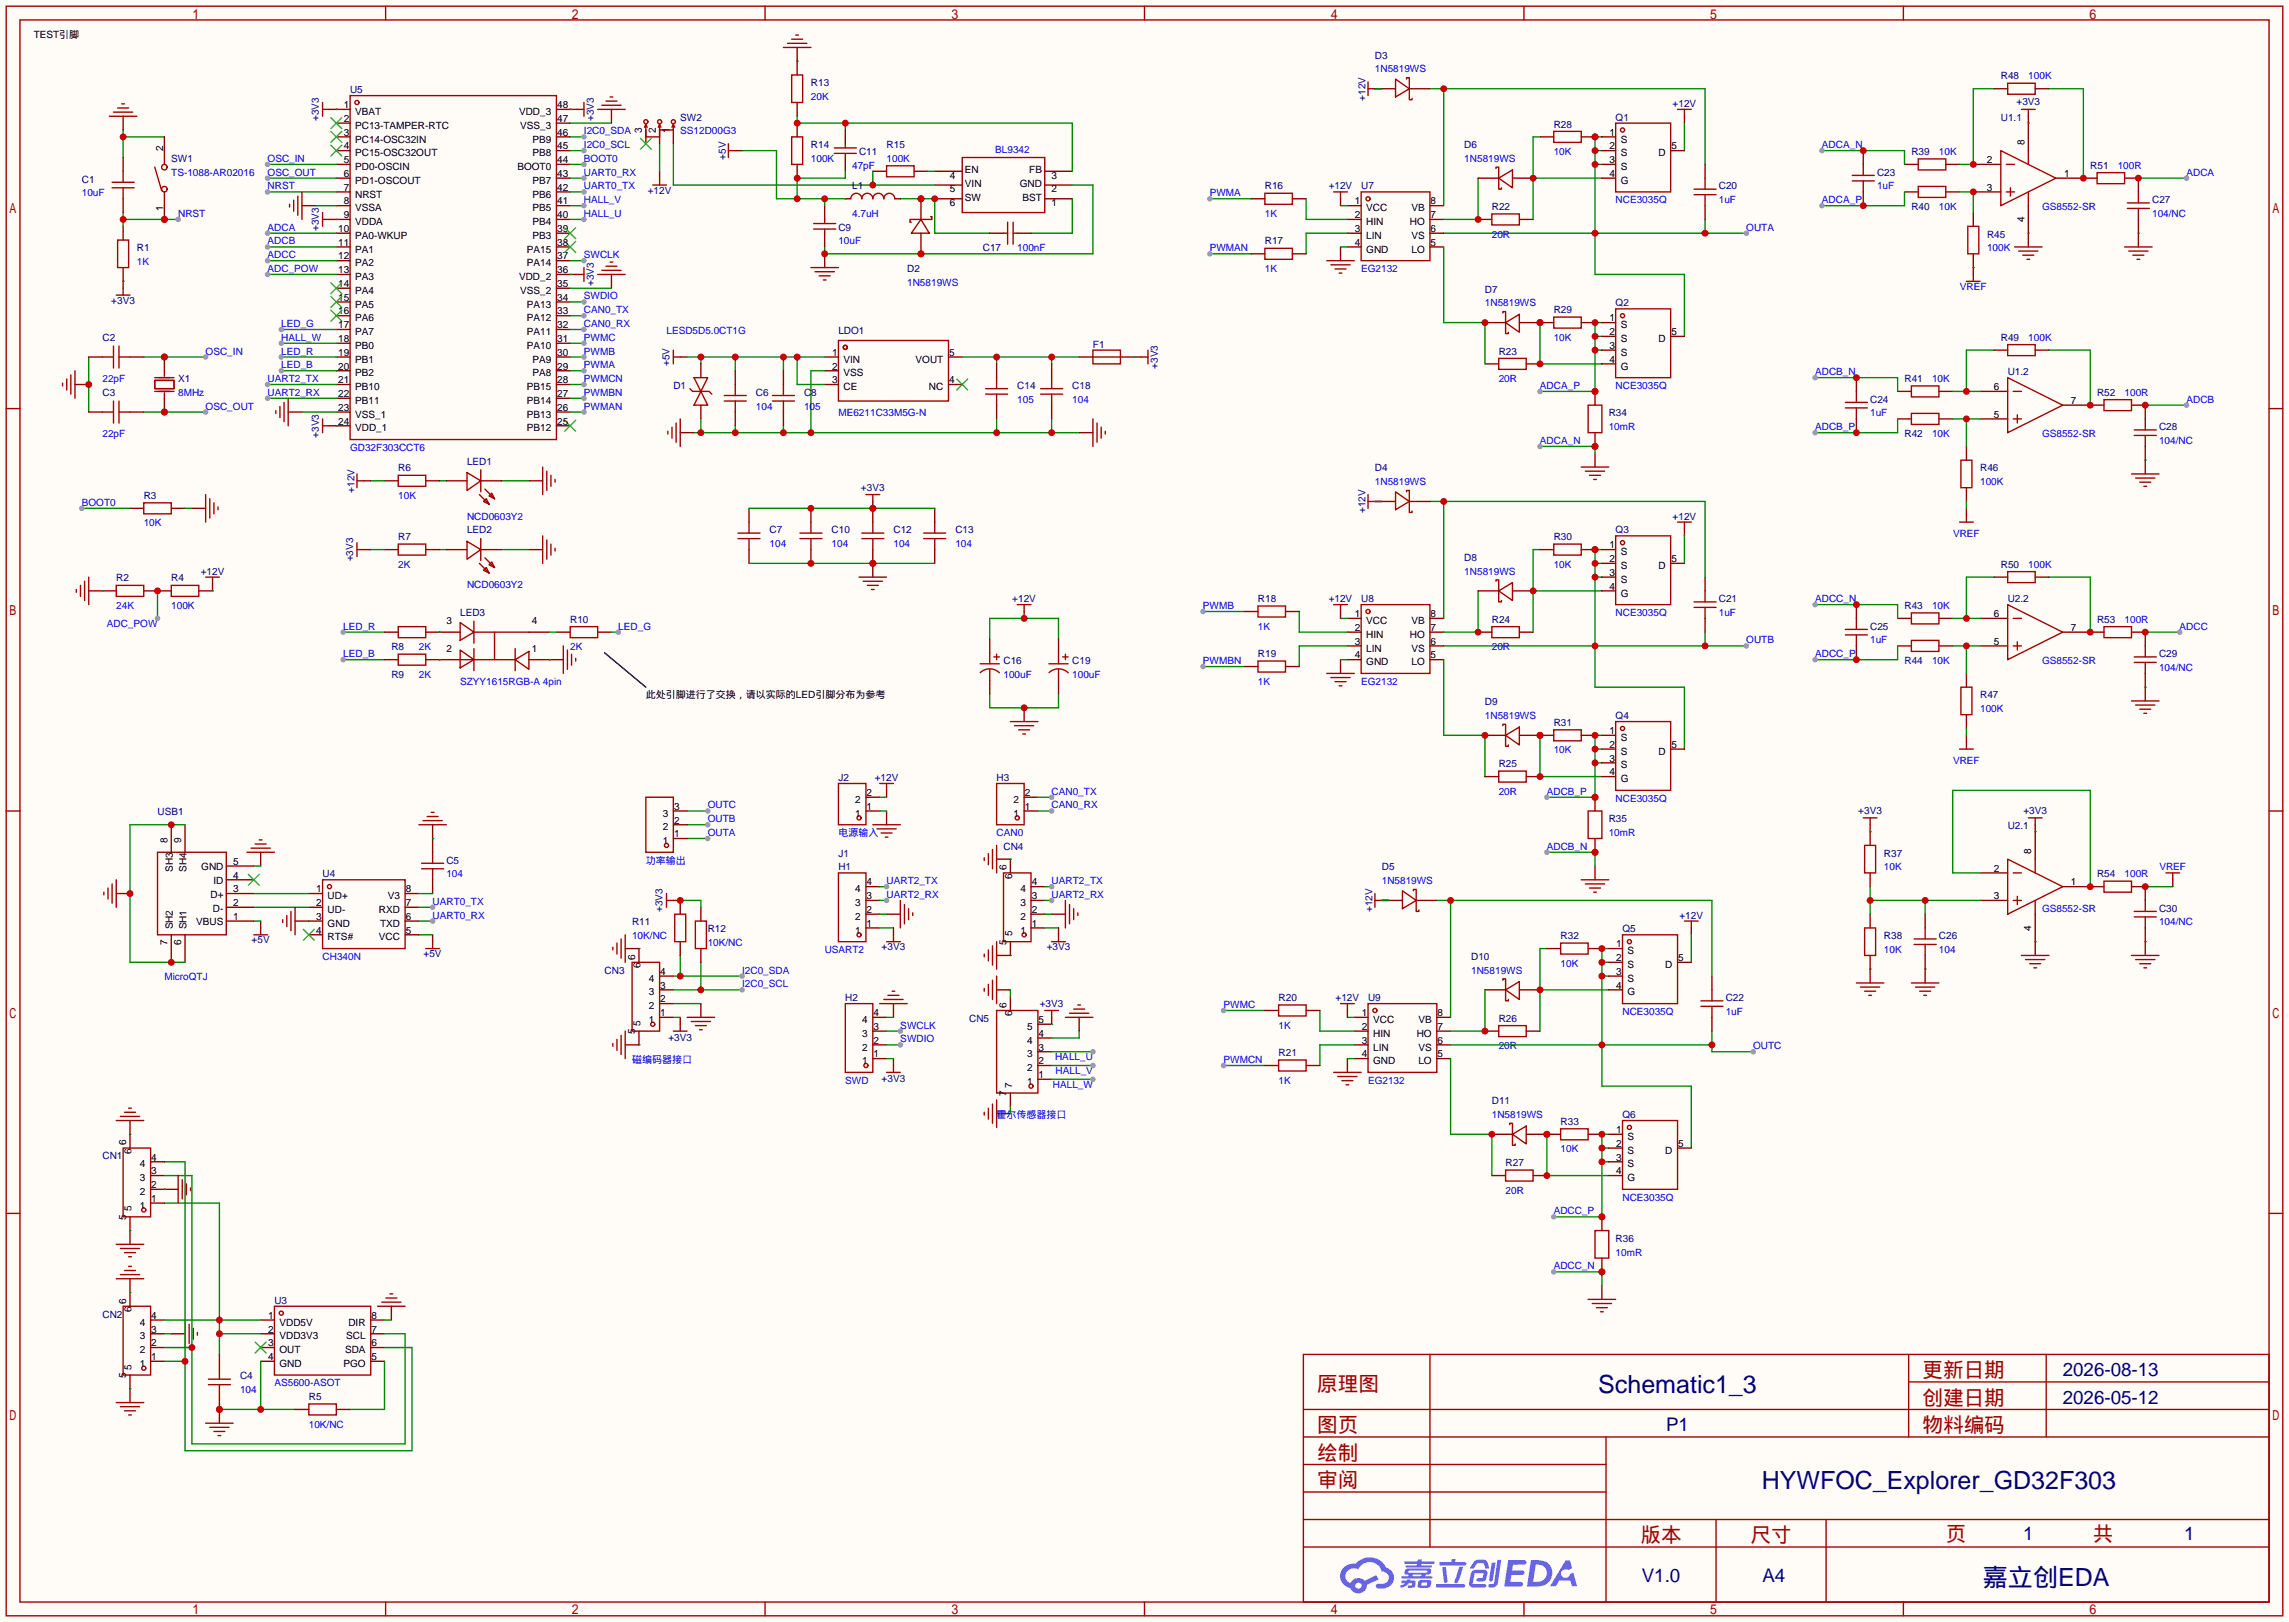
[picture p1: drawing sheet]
<svg xmlns="http://www.w3.org/2000/svg" width="423mm" height="299mm" viewBox="0 0 423 299" stroke-linecap="round" stroke-linejoin="round" font-family="sans-serif">
<defs><g id="words">
<g font-size="4.6" fill="#000080">
<text x="295.1" y="257.2">Schematic1_3</text>
<text x="325.3" y="275">HYWFOC_Explorer_GD32F303</text>
<text x="366.2" y="292.8">嘉立创EDA</text>
</g>
<g font-size="3.8" fill="#a00000">
<text x="243.2" y="256.8">原理图</text>
<text x="355" y="254.3">更新日期</text>
<text x="355" y="259.3">创建日期</text>
<text x="243.2" y="269.5">绘制</text>
<text x="243.2" y="264.4">图页</text>
<text x="355" y="264.4">物料编码</text>
<text x="243.2" y="274.6">审阅</text>
<text x="302.9" y="284.7">版本</text>
<text x="323.2" y="284.7">尺寸</text>
<text x="359.3" y="284.5">页</text>
<text x="386.5" y="284.5">共</text>
</g>
<g font-size="3.5" fill="#000080">
<text x="380.9" y="254">2026-08-13</text>
<text x="380.9" y="259.1">2026-05-12</text>
<text x="307.6" y="264.2">P1</text>
<text x="373.6" y="284.3">1</text>
<text x="403.3" y="284.3">1</text>
<text x="303.1" y="292.1">V1.0</text>
<text x="325.4" y="292.1">A4</text>
</g>
<g font-size="1.8">
<text x="6.2" y="7">TEST引脚</text>
<text x="63.5" y="20">1</text>
<text x="63.5" y="22.5">2</text>
<text x="65.6" y="21.2">VBAT</text>
<text x="65.6" y="23.8">PC13-TAMPER-RTC</text>
<text x="95.8" y="21.2">VDD_3</text>
<text x="96.1" y="23.8">VSS_3</text>
<text x="102.9" y="22.5">47</text>
<text x="102.9" y="20">48</text>
<text x="30.1" y="27.8" transform="rotate(-90 30.1 27.8)">2</text>
<text x="63.5" y="25">3</text>
<text x="63.5" y="27.6">4</text>
<text x="65.6" y="26.3">PC14-OSC32IN</text>
<text x="65.6" y="28.9">PC15-OSC32OUT</text>
<text x="98.3" y="28.9">PB8</text>
<text x="98.3" y="26.3">PB9</text>
<text x="102.9" y="27.6">45</text>
<text x="102.9" y="25">46</text>
<text x="118.5" y="24.5" transform="rotate(-90 118.5 24.5)">3</text>
<text x="121.1" y="24.5" transform="rotate(-90 121.1 24.5)">2</text>
<text x="123.6" y="24.5" transform="rotate(-90 123.6 24.5)">1</text>
<text x="297.2" y="25">1</text>
<text x="297.2" y="27.6">2</text>
<text x="299.3" y="26.3">S</text>
<text x="299.3" y="28.9">S</text>
<text x="306.2" y="28.9">D</text>
<text x="308.6" y="27.6">5</text>
<text x="373.8" y="26.8" transform="rotate(-90 373.8 26.8)">8</text>
<text x="63.5" y="30.1">5</text>
<text x="63.5" y="32.7">6</text>
<text x="63.5" y="35.2">7</text>
<text x="65.6" y="31.4">PD0-OSCIN</text>
<text x="65.6" y="33.9">PD1-OSCOUT</text>
<text x="95.5" y="31.4">BOOT0</text>
<text x="98.3" y="33.9">PB7</text>
<text x="102.9" y="35.2">42</text>
<text x="102.9" y="32.7">43</text>
<text x="102.9" y="30.1">44</text>
<text x="175.4" y="33">4</text>
<text x="175.4" y="35.5">5</text>
<text x="178.2" y="31.9">EN</text>
<text x="178.2" y="34.5">VIN</text>
<text x="188.3" y="34.5">GND</text>
<text x="190" y="31.9">FB</text>
<text x="194.2" y="35.5">2</text>
<text x="194.2" y="33">3</text>
<text x="297.2" y="30.1">3</text>
<text x="297.2" y="32.7">4</text>
<text x="299.3" y="31.4">S</text>
<text x="299.3" y="33.9">G</text>
<text x="366.9" y="35.2">3</text>
<text x="366.9" y="30.1">2</text>
<text x="381.1" y="32.7">1</text>
<text x="30.1" y="39" transform="rotate(-90 30.1 39)">1</text>
<text x="63.5" y="37.7">8</text>
<text x="63.5" y="40.3">9</text>
<text x="65.6" y="36.5">NRST</text>
<text x="65.6" y="39">VSSA</text>
<text x="65.6" y="41.6">VDDA</text>
<text x="98.3" y="41.6">PB4</text>
<text x="98.3" y="39">PB5</text>
<text x="98.3" y="36.5">PB6</text>
<text x="102.9" y="40.3">40</text>
<text x="102.9" y="37.7">41</text>
<text x="175.4" y="38">6</text>
<text x="178.2" y="37">SW</text>
<text x="188.8" y="37">BST</text>
<text x="194.2" y="38">1</text>
<text x="250.2" y="37.7">1</text>
<text x="250.2" y="40.3">2</text>
<text x="252.3" y="39">VCC</text>
<text x="252.3" y="41.6">HIN</text>
<text x="260.3" y="41.6">HO</text>
<text x="260.6" y="39">VB</text>
<text x="264.2" y="40.3">7</text>
<text x="264.2" y="37.7">8</text>
<text x="373.8" y="41" transform="rotate(-90 373.8 41)">4</text>
<text x="62.5" y="42.8">10</text>
<text x="62.5" y="45.4">11</text>
<text x="62.5" y="47.9">12</text>
<text x="65.6" y="44.1">PA0-WKUP</text>
<text x="65.6" y="46.6">PA1</text>
<text x="97.3" y="46.6">PA15</text>
<text x="98.3" y="44.1">PB3</text>
<text x="102.9" y="47.9">37</text>
<text x="102.9" y="45.4">38</text>
<text x="102.9" y="42.8">39</text>
<text x="250.2" y="42.8">3</text>
<text x="250.2" y="45.4">4</text>
<text x="252.3" y="44.1">LIN</text>
<text x="252.3" y="46.6">GND</text>
<text x="260.6" y="46.6">LO</text>
<text x="260.6" y="44.1">VS</text>
<text x="264.2" y="45.4">5</text>
<text x="264.2" y="42.8">6</text>
<text x="62.5" y="50.4">13</text>
<text x="62.5" y="53">14</text>
<text x="65.6" y="49.2">PA2</text>
<text x="65.6" y="51.7">PA3</text>
<text x="95.8" y="51.7">VDD_2</text>
<text x="97.3" y="49.2">PA14</text>
<text x="102.9" y="53">35</text>
<text x="102.9" y="50.4">36</text>
<text x="62.5" y="55.5">15</text>
<text x="62.5" y="58.1">16</text>
<text x="65.6" y="54.3">PA4</text>
<text x="65.6" y="56.8">PA5</text>
<text x="65.6" y="59.3">PA6</text>
<text x="96.1" y="54.3">VSS_2</text>
<text x="97.3" y="59.3">PA12</text>
<text x="97.3" y="56.8">PA13</text>
<text x="102.9" y="58.1">33</text>
<text x="102.9" y="55.5">34</text>
<text x="297.2" y="59.3">1</text>
<text x="62.5" y="60.6">17</text>
<text x="62.5" y="63.1">18</text>
<text x="62.5" y="65.7">19</text>
<text x="65.6" y="61.9">PA7</text>
<text x="65.6" y="64.4">PB0</text>
<text x="97.3" y="64.4">PA10</text>
<text x="97.3" y="61.9">PA11</text>
<text x="102.9" y="65.7">30</text>
<text x="102.9" y="63.1">31</text>
<text x="102.9" y="60.6">32</text>
<text x="153.7" y="65.7">1</text>
<text x="175.3" y="65.7">5</text>
<text x="297.2" y="61.9">2</text>
<text x="297.2" y="64.4">3</text>
<text x="299.3" y="60.6">S</text>
<text x="299.3" y="63.1">S</text>
<text x="299.3" y="65.7">S</text>
<text x="306.2" y="63.1">D</text>
<text x="308.6" y="61.9">5</text>
<text x="62.5" y="68.2">20</text>
<text x="62.5" y="70.8">21</text>
<text x="65.6" y="67">PB1</text>
<text x="65.6" y="69.5">PB2</text>
<text x="98.3" y="69.5">PA8</text>
<text x="98.3" y="67">PA9</text>
<text x="102.9" y="70.8">28</text>
<text x="102.9" y="68.2">29</text>
<text x="153.7" y="68.2">2</text>
<text x="153.7" y="70.8">3</text>
<text x="155.8" y="67">VIN</text>
<text x="155.8" y="69.5">VSS</text>
<text x="169.1" y="67">VOUT</text>
<text x="175.3" y="70.8">4</text>
<text x="297.2" y="67">4</text>
<text x="299.3" y="68.2">G</text>
<text x="62.5" y="73.3">22</text>
<text x="62.5" y="75.8">23</text>
<text x="65.6" y="72">PB10</text>
<text x="65.6" y="74.6">PB11</text>
<text x="65.6" y="77.1">VSS_1</text>
<text x="97.3" y="77.1">PB13</text>
<text x="97.3" y="74.6">PB14</text>
<text x="97.3" y="72">PB15</text>
<text x="102.9" y="75.8">26</text>
<text x="102.9" y="73.3">27</text>
<text x="155.8" y="72">CE</text>
<text x="171.5" y="72">NC</text>
<text x="368.2" y="72">6</text>
<text x="368.2" y="77.1">5</text>
<text x="382.4" y="74.6">7</text>
<text x="62.5" y="78.4">24</text>
<text x="65.6" y="79.7">VDD_1</text>
<text x="97.3" y="79.7">PB12</text>
<text x="102.9" y="78.4">25</text>
<text x="297.2" y="101.2">1</text>
<text x="297.2" y="103.8">2</text>
<text x="297.2" y="106.3">3</text>
<text x="299.3" y="102.5">S</text>
<text x="299.3" y="105.1">S</text>
<text x="299.3" y="107.6">S</text>
<text x="306.2" y="105.1">D</text>
<text x="308.6" y="103.8">5</text>
<text x="250.2" y="113.9">1</text>
<text x="264.2" y="113.9">8</text>
<text x="297.2" y="108.9">4</text>
<text x="299.3" y="110.1">G</text>
<text x="368.2" y="113.9">6</text>
<text x="82.4" y="115.2">3</text>
<text x="98.2" y="115.2">4</text>
<text x="250.2" y="116.5">2</text>
<text x="250.2" y="119">3</text>
<text x="252.3" y="115.2">VCC</text>
<text x="252.3" y="117.8">HIN</text>
<text x="260.3" y="117.8">HO</text>
<text x="260.6" y="115.2">VB</text>
<text x="264.2" y="119">6</text>
<text x="264.2" y="116.5">7</text>
<text x="368.2" y="119">5</text>
<text x="382.4" y="116.5">7</text>
<text x="82.4" y="120.3">2</text>
<text x="98.2" y="120.3">1</text>
<text x="250.2" y="121.6">4</text>
<text x="252.3" y="120.3">LIN</text>
<text x="252.3" y="122.8">GND</text>
<text x="260.6" y="122.8">LO</text>
<text x="260.6" y="120.3">VS</text>
<text x="264.2" y="121.6">5</text>
<text x="119.3" y="129">此处引脚进行了交换，请以实际的LED引脚分布为参考</text>
<text x="297.2" y="135.5">1</text>
<text x="299.3" y="136.8">S</text>
<text x="297.2" y="138.1">2</text>
<text x="297.2" y="140.6">3</text>
<text x="297.2" y="143.2">4</text>
<text x="299.3" y="139.3">S</text>
<text x="299.3" y="141.9">S</text>
<text x="306.2" y="139.3">D</text>
<text x="308.6" y="138.1">5</text>
<text x="124.5" y="149.5">3</text>
<text x="157.9" y="148.2">2</text>
<text x="160" y="149.5">1</text>
<text x="160" y="147">2</text>
<text x="187.1" y="148.2">2</text>
<text x="189.2" y="149.5">1</text>
<text x="189.2" y="147">2</text>
<text x="299.3" y="144.4">G</text>
<text x="30.9" y="155.6" transform="rotate(-90 30.9 155.6)">8</text>
<text x="33.4" y="155.6" transform="rotate(-90 33.4 155.6)">9</text>
<text x="122.4" y="155.9">1</text>
<text x="122.4" y="153.3">2</text>
<text x="122.4" y="150.8">3</text>
<text x="124.5" y="154.6">1</text>
<text x="124.5" y="152">2</text>
<text x="157.9" y="150.8">1</text>
<text x="187.1" y="150.8">1</text>
<text x="31.9" y="161" transform="rotate(-90 31.9 161)">SH3</text>
<text x="34.5" y="161" transform="rotate(-90 34.5 161)">SH4</text>
<text x="37.2" y="160.7">GND</text>
<text x="43.1" y="159.7">5</text>
<text x="185.8" y="160.7" transform="rotate(-90 185.8 160.7)">6</text>
<text x="368.2" y="160.9">2</text>
<text x="375.1" y="157.6" transform="rotate(-90 375.1 157.6)">8</text>
<text x="38.9" y="165.8">D+</text>
<text x="39.4" y="163.2">ID</text>
<text x="43.1" y="167.3">2</text>
<text x="43.1" y="164.7">3</text>
<text x="43.1" y="162.2">4</text>
<text x="58.4" y="167.3">2</text>
<text x="58.4" y="164.7">1</text>
<text x="60.5" y="166">UD+</text>
<text x="71.6" y="166">V3</text>
<text x="74.9" y="164.7">8</text>
<text x="74.9" y="167.3">7</text>
<text x="157.9" y="167.3">3</text>
<text x="157.9" y="164.7">4</text>
<text x="160" y="166">3</text>
<text x="160" y="163.5">4</text>
<text x="186.9" y="162.2" transform="rotate(-90 186.9 162.2)">6</text>
<text x="188.4" y="167.3">3</text>
<text x="188.4" y="164.7">4</text>
<text x="190.5" y="166">3</text>
<text x="190.5" y="163.5">4</text>
<text x="368.2" y="166">3</text>
<text x="382.4" y="163.5">1</text>
<text x="31.9" y="171.6" transform="rotate(-90 31.9 171.6)">SH2</text>
<text x="34.5" y="171.6" transform="rotate(-90 34.5 171.6)">SH1</text>
<text x="36.2" y="170.8">VBUS</text>
<text x="39.3" y="168.3">D-</text>
<text x="43.1" y="169.8">1</text>
<text x="58.4" y="172.4">4</text>
<text x="58.4" y="169.8">3</text>
<text x="60.5" y="173.6">RTS#</text>
<text x="60.5" y="171.1">GND</text>
<text x="60.5" y="168.6">UD-</text>
<text x="70" y="168.6">RXD</text>
<text x="70" y="173.6">VCC</text>
<text x="70.2" y="171.1">TXD</text>
<text x="74.9" y="169.8">6</text>
<text x="74.9" y="172.4">5</text>
<text x="157.9" y="172.4">1</text>
<text x="157.9" y="169.8">2</text>
<text x="160" y="171.1">1</text>
<text x="160" y="168.6">2</text>
<text x="186.9" y="172.9" transform="rotate(-90 186.9 172.9)">5</text>
<text x="188.4" y="172.4">1</text>
<text x="188.4" y="169.8">2</text>
<text x="190.5" y="171.1">1</text>
<text x="190.5" y="168.6">2</text>
<text x="375.1" y="171.8" transform="rotate(-90 375.1 171.8)">4</text>
<text x="30.9" y="174.4" transform="rotate(-90 30.9 174.4)">7</text>
<text x="33.4" y="174.4" transform="rotate(-90 33.4 174.4)">6</text>
<text x="117.3" y="177.2" transform="rotate(-90 117.3 177.2)">6</text>
<text x="118.3" y="178.7" transform="rotate(-90 118.3 178.7)">6</text>
<text x="121.9" y="180">4</text>
<text x="185.8" y="174.4" transform="rotate(-90 185.8 174.4)">5</text>
<text x="298.4" y="174.9">1</text>
<text x="298.4" y="177.4">2</text>
<text x="298.4" y="180">3</text>
<text x="300.5" y="176.2">S</text>
<text x="300.5" y="178.7">S</text>
<text x="307.5" y="178.7">D</text>
<text x="309.9" y="177.4">5</text>
<text x="119.8" y="183.8">3</text>
<text x="119.8" y="181.3">4</text>
<text x="121.9" y="185.1">2</text>
<text x="121.9" y="182.5">3</text>
<text x="298.4" y="182.5">4</text>
<text x="300.5" y="181.3">S</text>
<text x="300.5" y="183.8">G</text>
<text x="117.3" y="190.9" transform="rotate(-90 117.3 190.9)">5</text>
<text x="118.3" y="189.4" transform="rotate(-90 118.3 189.4)">5</text>
<text x="119.8" y="188.9">1</text>
<text x="119.8" y="186.3">2</text>
<text x="121.9" y="187.6">1</text>
<text x="159.2" y="191.4">3</text>
<text x="159.2" y="188.9">4</text>
<text x="161.3" y="190.1">3</text>
<text x="161.3" y="187.6">4</text>
<text x="185.8" y="186.1" transform="rotate(-90 185.8 186.1)">6</text>
<text x="186.9" y="187.6" transform="rotate(-90 186.9 187.6)">6</text>
<text x="189.7" y="190.1">5</text>
<text x="191.8" y="191.4">4</text>
<text x="191.8" y="188.9">5</text>
<text x="251.4" y="187.6">1</text>
<text x="251.4" y="190.1">2</text>
<text x="253.5" y="188.9">VCC</text>
<text x="253.5" y="191.4">HIN</text>
<text x="261.6" y="191.4">HO</text>
<text x="261.9" y="188.9">VB</text>
<text x="265.4" y="190.1">7</text>
<text x="265.4" y="187.6">8</text>
<text x="159.2" y="196.5">1</text>
<text x="159.2" y="194">2</text>
<text x="161.3" y="195.2">1</text>
<text x="161.3" y="192.7">2</text>
<text x="189.7" y="197.8">2</text>
<text x="189.7" y="195.2">3</text>
<text x="189.7" y="192.7">4</text>
<text x="191.8" y="196.5">2</text>
<text x="191.8" y="194">3</text>
<text x="251.4" y="192.7">3</text>
<text x="251.4" y="195.2">4</text>
<text x="253.5" y="194">LIN</text>
<text x="253.5" y="196.5">GND</text>
<text x="261.9" y="196.5">LO</text>
<text x="261.9" y="194">VS</text>
<text x="265.4" y="195.2">5</text>
<text x="265.4" y="192.7">6</text>
<text x="185.8" y="202.3" transform="rotate(-90 185.8 202.3)">7</text>
<text x="186.9" y="200.8" transform="rotate(-90 186.9 200.8)">7</text>
<text x="189.7" y="200.3">1</text>
<text x="191.8" y="199">1</text>
<text x="298.4" y="209.2">1</text>
<text x="23.3" y="211.5" transform="rotate(-90 23.3 211.5)">6</text>
<text x="24.3" y="213" transform="rotate(-90 24.3 213)">6</text>
<text x="25.8" y="215.5">4</text>
<text x="27.9" y="214.3">4</text>
<text x="298.4" y="211.7">2</text>
<text x="298.4" y="214.3">3</text>
<text x="300.5" y="210.5">S</text>
<text x="300.5" y="213">S</text>
<text x="300.5" y="215.5">S</text>
<text x="307.5" y="213">D</text>
<text x="309.9" y="211.7">5</text>
<text x="25.8" y="220.6">2</text>
<text x="25.8" y="218.1">3</text>
<text x="27.9" y="221.9">1</text>
<text x="27.9" y="219.4">2</text>
<text x="27.9" y="216.8">3</text>
<text x="298.4" y="216.8">4</text>
<text x="300.5" y="218.1">G</text>
<text x="23.3" y="225.2" transform="rotate(-90 23.3 225.2)">5</text>
<text x="24.3" y="223.7" transform="rotate(-90 24.3 223.7)">5</text>
<text x="25.8" y="223.2">1</text>
<text x="23.3" y="240.7" transform="rotate(-90 23.3 240.7)">6</text>
<text x="24.3" y="242.2" transform="rotate(-90 24.3 242.2)">6</text>
<text x="25.8" y="244.8">4</text>
<text x="27.9" y="243.5">4</text>
<text x="49.5" y="243.5">1</text>
<text x="51.6" y="244.8">VDD5V</text>
<text x="64.3" y="244.8">DIR</text>
<text x="68.6" y="243.5">8</text>
<text x="25.8" y="249.8">2</text>
<text x="25.8" y="247.3">3</text>
<text x="27.9" y="251.1">1</text>
<text x="27.9" y="248.6">2</text>
<text x="27.9" y="246">3</text>
<text x="49.5" y="246">2</text>
<text x="49.5" y="248.6">3</text>
<text x="49.5" y="251.1">4</text>
<text x="51.6" y="247.3">VDD3V3</text>
<text x="51.6" y="249.8">OUT</text>
<text x="63.7" y="249.8">SDA</text>
<text x="63.9" y="247.3">SCL</text>
<text x="68.6" y="251.1">5</text>
<text x="68.6" y="248.6">6</text>
<text x="68.6" y="246">7</text>
<text x="23.3" y="254.4" transform="rotate(-90 23.3 254.4)">5</text>
<text x="24.3" y="252.9" transform="rotate(-90 24.3 252.9)">5</text>
<text x="25.8" y="252.4">1</text>
<text x="51.6" y="252.4">GND</text>
<text x="63.4" y="252.4">PGO</text>
</g>
<g font-size="1.8" fill="#000080">
<text x="253.9" y="10.8">D3</text>
<text x="64.6" y="17.2">U5</text>
<text x="149.7" y="15.9">R13</text>
<text x="369.4" y="14.7">R48</text>
<text x="58.8" y="22.4" transform="rotate(-90 58.8 22.4)">+3V3</text>
<text x="109.6" y="22.4" transform="rotate(-90 109.6 22.4)">+3V3</text>
<text x="125.6" y="22.3">SW2</text>
<text x="252.1" y="18.6" transform="rotate(-90 252.1 18.6)">+12V</text>
<text x="286.9" y="23.5">R28</text>
<text x="298.3" y="22.3">Q1</text>
<text x="308.8" y="19.7">+12V</text>
<text x="369.4" y="22.3">U1.1</text>
<text x="372.3" y="19.5">+3V3</text>
<text x="31.6" y="29.9">SW1</text>
<text x="134" y="29.5" transform="rotate(-90 134 29.5)">+5V</text>
<text x="149.7" y="27.4">R14</text>
<text x="158.6" y="28.6">C11</text>
<text x="163.7" y="27.4">R15</text>
<text x="270.4" y="27.4">D6</text>
<text x="352.9" y="28.6">R39</text>
<text x="15.1" y="33.7">C1</text>
<text x="119.6" y="35.7">+12V</text>
<text x="157.4" y="35">L1</text>
<text x="233.6" y="35">R16</text>
<text x="245.3" y="35">+12V</text>
<text x="251.3" y="35">U7</text>
<text x="317.4" y="35">C20</text>
<text x="346.6" y="32.4">C23</text>
<text x="386" y="31.2">R51</text>
<text x="275.5" y="38.8">R22</text>
<text x="352.9" y="38.8">R40</text>
<text x="397.4" y="37.5">C27</text>
<text x="25.3" y="46.4">R1</text>
<text x="58.8" y="42.7" transform="rotate(-90 58.8 42.7)">+3V3</text>
<text x="154.8" y="42.6">C9</text>
<text x="181.5" y="46.4">C17</text>
<text x="233.6" y="45.1">R17</text>
<text x="366.9" y="43.9">R45</text>
<text x="109.6" y="52.9" transform="rotate(-90 109.6 52.9)">+3V3</text>
<text x="167.5" y="50.2">D2</text>
<text x="20.5" y="56.1">+3V3</text>
<text x="274.2" y="54">D7</text>
<text x="286.9" y="57.8">R29</text>
<text x="298.3" y="56.6">Q2</text>
<text x="18.9" y="62.9">C2</text>
<text x="154.8" y="61.6">LDO1</text>
<text x="201.8" y="64.2">F1</text>
<text x="276.7" y="65.5">R23</text>
<text x="369.4" y="62.9">R49</text>
<text x="32.9" y="70.5">X1</text>
<text x="123.6" y="67.6" transform="rotate(-90 123.6 67.6)">+5V</text>
<text x="124.3" y="71.8">D1</text>
<text x="187.8" y="71.8">C14</text>
<text x="198" y="71.8">C18</text>
<text x="213.8" y="68.1" transform="rotate(-90 213.8 68.1)">+3V3</text>
<text x="351.7" y="70.5">R41</text>
<text x="370.7" y="69.3">U1.2</text>
<text x="18.9" y="73.1">C3</text>
<text x="139.6" y="73.1">C6</text>
<text x="148.5" y="73.1">C8</text>
<text x="297.1" y="76.9">R34</text>
<text x="345.3" y="74.3">C24</text>
<text x="387.2" y="73.1">R52</text>
<text x="58.8" y="80.8" transform="rotate(-90 58.8 80.8)">+3V3</text>
<text x="351.7" y="80.7">R42</text>
<text x="398.7" y="79.4">C28</text>
<text x="73.5" y="87">R6</text>
<text x="86.2" y="85.8">LED1</text>
<text x="253.9" y="87">D4</text>
<text x="365.6" y="87">R46</text>
<text x="26.5" y="92.1">R3</text>
<text x="65.5" y="91" transform="rotate(-90 65.5 91)">+12V</text>
<text x="159" y="90.6">+3V3</text>
<text x="252.1" y="94.8" transform="rotate(-90 252.1 94.8)">+12V</text>
<text x="308.8" y="95.9">+12V</text>
<text x="73.5" y="99.7">R7</text>
<text x="86.2" y="98.5">LED2</text>
<text x="142.1" y="98.5">C7</text>
<text x="153.5" y="98.5">C10</text>
<text x="165" y="98.5">C12</text>
<text x="176.4" y="98.5">C13</text>
<text x="286.9" y="99.7">R30</text>
<text x="298.3" y="98.5">Q3</text>
<text x="21.5" y="107.4">R2</text>
<text x="31.6" y="107.4">R4</text>
<text x="37.1" y="106.1">+12V</text>
<text x="65.2" y="103.7" transform="rotate(-90 65.2 103.7)">+3V3</text>
<text x="270.4" y="103.6">D8</text>
<text x="369.4" y="104.8">R50</text>
<text x="85" y="113.7">LED3</text>
<text x="186.9" y="111.2">+12V</text>
<text x="232.3" y="111.2">R18</text>
<text x="245.3" y="111.2">+12V</text>
<text x="251.3" y="111.2">U8</text>
<text x="317.4" y="111.2">C21</text>
<text x="351.7" y="112.4">R43</text>
<text x="370.7" y="111.2">U2.2</text>
<text x="105.3" y="115">R10</text>
<text x="275.5" y="115">R24</text>
<text x="345.3" y="116.3">C25</text>
<text x="387.2" y="115">R53</text>
<text x="72.3" y="120.1">R8</text>
<text x="72.3" y="125.1">R9</text>
<text x="185.3" y="122.6">C16</text>
<text x="198" y="122.6">C19</text>
<text x="232.3" y="121.3">R19</text>
<text x="351.7" y="122.6">R44</text>
<text x="398.7" y="121.3">C29</text>
<text x="274.2" y="130.2">D9</text>
<text x="365.6" y="129">R47</text>
<text x="286.9" y="134">R31</text>
<text x="298.3" y="132.8">Q4</text>
<text x="276.7" y="141.7">R25</text>
<text x="154.8" y="144.2">J2</text>
<text x="161.5" y="144.2">+12V</text>
<text x="184" y="144.2">H3</text>
<text x="29.1" y="150.5">USB1</text>
<text x="297.1" y="151.8">R35</text>
<text x="343.1" y="150.3">+3V3</text>
<text x="370.7" y="153.1">U2.1</text>
<text x="373.6" y="150.3">+3V3</text>
<text x="59.6" y="162">U4</text>
<text x="82.4" y="159.4">C5</text>
<text x="154.8" y="160.7">H1</text>
<text x="154.8" y="158.2">J1</text>
<text x="185.3" y="156.9">CN4</text>
<text x="255.1" y="160.7">D5</text>
<text x="347.9" y="158.2">R37</text>
<text x="387.2" y="162">R54</text>
<text x="116.7" y="170.9">R11</text>
<text x="122.3" y="168.4" transform="rotate(-90 122.3 168.4)">+3V3</text>
<text x="130.7" y="172.1">R12</text>
<text x="253.4" y="168.4" transform="rotate(-90 253.4 168.4)">+12V</text>
<text x="288.2" y="173.4">R32</text>
<text x="299.6" y="172.1">Q5</text>
<text x="310.1" y="169.6">+12V</text>
<text x="347.9" y="173.4">R38</text>
<text x="358" y="173.4">C26</text>
<text x="398.7" y="168.3">C30</text>
<text x="46.5" y="174.2">+5V</text>
<text x="78.2" y="176.7">+5V</text>
<text x="111.6" y="179.8">CN3</text>
<text x="162.8" y="175.4">+3V3</text>
<text x="193.3" y="175.4">+3V3</text>
<text x="271.7" y="177.2">D10</text>
<text x="156.1" y="184.8">H2</text>
<text x="192" y="185.8">+3V3</text>
<text x="236.1" y="184.8">R20</text>
<text x="246.6" y="184.8">+12V</text>
<text x="252.6" y="184.8">U9</text>
<text x="318.6" y="184.8">C22</text>
<text x="178.9" y="188.6">CN5</text>
<text x="276.7" y="188.6">R26</text>
<text x="123.4" y="192.2">+3V3</text>
<text x="236.1" y="195">R21</text>
<text x="162.8" y="199.8">+3V3</text>
<text x="275.5" y="203.9">D11</text>
<text x="288.2" y="207.7">R33</text>
<text x="299.6" y="206.4">Q6</text>
<text x="18.9" y="214">CN1</text>
<text x="278" y="215.3">R27</text>
<text x="298.3" y="229.3">R36</text>
<text x="18.9" y="243.3">CN2</text>
<text x="50.7" y="240.7">U3</text>
<text x="44.3" y="254.7">C4</text>
<text x="57" y="258.5">R5</text>
</g>
<g font-size="1.8" fill="#00f">
<text x="253.9" y="13.4">1N5819WS</text>
<text x="374.5" y="14.7">100K</text>
<text x="149.7" y="18.5">20K</text>
<text x="49.4" y="29.9">OSC_IN</text>
<text x="107.8" y="29.9">BOOT0</text>
<text x="107.8" y="27.4">I2C0_SCL</text>
<text x="107.8" y="24.8">I2C0_SDA</text>
<text x="125.6" y="24.8">SS12D00G3</text>
<text x="149.7" y="29.9">100K</text>
<text x="163.7" y="29.9">100K</text>
<text x="183.8" y="28.2">BL9342</text>
<text x="270.4" y="29.9">1N5819WS</text>
<text x="286.9" y="28.6">10K</text>
<text x="336.4" y="27.4">ADCA_N</text>
<text x="358" y="28.6">10K</text>
<text x="31.6" y="32.4">TS-1088-AR02016</text>
<text x="49.4" y="32.4">OSC_OUT</text>
<text x="49.4" y="35">NRST</text>
<text x="107.8" y="35">UART0_TX</text>
<text x="107.8" y="32.4">UART0_RX</text>
<text x="157.4" y="31.2">47pF</text>
<text x="346.6" y="35">1uF</text>
<text x="391" y="31.2">100R</text>
<text x="403.7" y="32.4">ADCA</text>
<text x="15.1" y="36.2">10uF</text>
<text x="32.9" y="40.1">NRST</text>
<text x="107.8" y="40.1">HALL_U</text>
<text x="107.8" y="37.5">HALL_V</text>
<text x="157.4" y="40.1">4.7uH</text>
<text x="223.4" y="36.2">PWMA</text>
<text x="233.6" y="40.1">1K</text>
<text x="298.3" y="37.5">NCE3035Q</text>
<text x="317.4" y="37.5">1uF</text>
<text x="336.4" y="37.5">ADCA_P</text>
<text x="358" y="38.8">10K</text>
<text x="377.1" y="38.8">GS8552-SR</text>
<text x="397.4" y="40.1">104/NC</text>
<text x="49.4" y="47.7">ADCC</text>
<text x="49.4" y="45.1">ADCB</text>
<text x="49.4" y="42.6">ADCA</text>
<text x="107.8" y="47.7">SWCLK</text>
<text x="154.8" y="45.1">10uF</text>
<text x="187.8" y="46.4">100nF</text>
<text x="223.4" y="46.4">PWMAN</text>
<text x="275.5" y="43.9">20R</text>
<text x="322.5" y="42.6">OUTA</text>
<text x="366.9" y="46.4">100K</text>
<text x="25.3" y="48.9">1K</text>
<text x="49.4" y="50.2">ADC_POW</text>
<text x="167.5" y="52.8">1N5819WS</text>
<text x="233.6" y="50.2">1K</text>
<text x="251.3" y="50.2">EG2132</text>
<text x="361.9" y="53.5">VREF</text>
<text x="107.8" y="55.3">SWDIO</text>
<text x="107.8" y="57.8">CAN0_TX</text>
<text x="274.2" y="56.6">1N5819WS</text>
<text x="38" y="65.5">OSC_IN</text>
<text x="51.9" y="65.5">LED_R</text>
<text x="51.9" y="60.4">LED_G</text>
<text x="51.9" y="62.9">HALL_W</text>
<text x="107.8" y="65.5">PWMB</text>
<text x="107.8" y="62.9">PWMC</text>
<text x="107.8" y="60.4">CAN0_RX</text>
<text x="123.1" y="61.6">LESD5D5.0CT1G</text>
<text x="286.9" y="62.9">10K</text>
<text x="374.5" y="62.9">100K</text>
<text x="18.9" y="70.5">22pF</text>
<text x="49.4" y="70.5">UART2_TX</text>
<text x="51.9" y="68">LED_B</text>
<text x="107.8" y="68">PWMA</text>
<text x="107.8" y="70.5">PWMCN</text>
<text x="276.7" y="70.5">20R</text>
<text x="284.4" y="71.8">ADCA_P</text>
<text x="298.3" y="71.8">NCE3035Q</text>
<text x="335.2" y="69.3">ADCB_N</text>
<text x="356.7" y="70.5">10K</text>
<text x="32.9" y="73.1">8MHz</text>
<text x="38" y="75.6">OSC_OUT</text>
<text x="49.4" y="73.1">UART2_RX</text>
<text x="107.8" y="75.6">PWMAN</text>
<text x="107.8" y="73.1">PWMBN</text>
<text x="139.6" y="75.6">104</text>
<text x="148.5" y="75.6">105</text>
<text x="154.8" y="76.9">ME6211C33M5G-N</text>
<text x="187.8" y="74.3">105</text>
<text x="198" y="74.3">104</text>
<text x="345.3" y="76.9">1uF</text>
<text x="392.3" y="73.1">100R</text>
<text x="403.7" y="74.3">ADCB</text>
<text x="18.9" y="80.7">22pF</text>
<text x="64.6" y="83.2">GD32F303CCT6</text>
<text x="284.4" y="82">ADCA_N</text>
<text x="297.1" y="79.4">10mR</text>
<text x="335.2" y="79.4">ADCB_P</text>
<text x="356.7" y="80.7">10K</text>
<text x="377.1" y="80.7">GS8552-SR</text>
<text x="398.7" y="82">104/NC</text>
<text x="253.9" y="89.6">1N5819WS</text>
<text x="365.6" y="89.6">100K</text>
<text x="15.1" y="93.4">BOOT0</text>
<text x="73.5" y="92.1">10K</text>
<text x="86.2" y="95.9">NCD0603Y2</text>
<text x="26.5" y="97.2">10K</text>
<text x="142.1" y="101">104</text>
<text x="153.5" y="101">104</text>
<text x="165" y="101">104</text>
<text x="176.4" y="101">104</text>
<text x="360.6" y="99.2">VREF</text>
<text x="73.5" y="104.8">2K</text>
<text x="270.4" y="106.1">1N5819WS</text>
<text x="286.9" y="104.8">10K</text>
<text x="374.5" y="104.8">100K</text>
<text x="21.5" y="112.4">24K</text>
<text x="31.6" y="112.4">100K</text>
<text x="86.2" y="108.6">NCD0603Y2</text>
<text x="222.1" y="112.4">PWMB</text>
<text x="298.3" y="113.7">NCE3035Q</text>
<text x="317.4" y="113.7">1uF</text>
<text x="335.2" y="111.2">ADCC_N</text>
<text x="356.7" y="112.4">10K</text>
<text x="19.7" y="115.7">ADC_POW</text>
<text x="63.4" y="116.3">LED_R</text>
<text x="114.2" y="116.3">LED_G</text>
<text x="232.3" y="116.3">1K</text>
<text x="322.5" y="118.8">OUTB</text>
<text x="345.3" y="118.8">1uF</text>
<text x="392.3" y="115">100R</text>
<text x="402.5" y="116.3">ADCC</text>
<text x="63.4" y="121.3">LED_B</text>
<text x="77.3" y="120.1">2K</text>
<text x="77.3" y="125.1">2K</text>
<text x="105.3" y="120.1">2K</text>
<text x="185.3" y="125.1">100uF</text>
<text x="198" y="125.1">100uF</text>
<text x="222.1" y="122.6">PWMBN</text>
<text x="275.5" y="120.1">20R</text>
<text x="335.2" y="121.3">ADCC_P</text>
<text x="356.7" y="122.6">10K</text>
<text x="377.1" y="122.6">GS8552-SR</text>
<text x="398.7" y="123.9">104/NC</text>
<text x="85" y="126.4">SZYY1615RGB-A 4pin</text>
<text x="232.3" y="126.4">1K</text>
<text x="251.3" y="126.4">EG2132</text>
<text x="365.6" y="131.5">100K</text>
<text x="274.2" y="132.8">1N5819WS</text>
<text x="286.9" y="139.1">10K</text>
<text x="360.6" y="141.1">VREF</text>
<text x="130.7" y="149.3">OUTC</text>
<text x="194.2" y="149.3">CAN0_RX</text>
<text x="194.2" y="146.7">CAN0_TX</text>
<text x="276.7" y="146.7">20R</text>
<text x="285.6" y="146.7">ADCB_P</text>
<text x="298.3" y="148">NCE3035Q</text>
<text x="130.7" y="151.8">OUTB</text>
<text x="130.7" y="154.4">OUTA</text>
<text x="154.8" y="154.4">电源输入</text>
<text x="184" y="154.4">CAN0</text>
<text x="297.1" y="154.4">10mR</text>
<text x="82.4" y="162">104</text>
<text x="119.3" y="159.4">功率输出</text>
<text x="285.6" y="156.9">ADCB_N</text>
<text x="347.9" y="160.7">10K</text>
<text x="392.3" y="162">100R</text>
<text x="398.7" y="160.7">VREF</text>
<text x="79.9" y="167.1">UART0_TX</text>
<text x="163.7" y="165.8">UART2_RX</text>
<text x="163.7" y="163.2">UART2_TX</text>
<text x="194.2" y="165.8">UART2_RX</text>
<text x="194.2" y="163.2">UART2_TX</text>
<text x="255.1" y="163.2">1N5819WS</text>
<text x="79.9" y="169.6">UART0_RX</text>
<text x="116.7" y="173.4">10K/NC</text>
<text x="377.1" y="168.3">GS8552-SR</text>
<text x="398.7" y="170.9">104/NC</text>
<text x="59.6" y="177.2">CH340N</text>
<text x="130.7" y="174.7">10K/NC</text>
<text x="137" y="179.8">I2C0_SDA</text>
<text x="152.3" y="175.9">USART2</text>
<text x="271.7" y="179.8">1N5819WS</text>
<text x="288.2" y="178.5">10K</text>
<text x="347.9" y="175.9">10K</text>
<text x="358" y="175.9">104</text>
<text x="30.4" y="181">MicroQTJ</text>
<text x="137" y="182.3">I2C0_SCL</text>
<text x="166.2" y="189.9">SWCLK</text>
<text x="225.9" y="186.1">PWMC</text>
<text x="236.1" y="189.9">1K</text>
<text x="299.6" y="187.4">NCE3035Q</text>
<text x="318.6" y="187.4">1uF</text>
<text x="116.7" y="196.3">磁编码器接口</text>
<text x="166.2" y="192.5">SWDIO</text>
<text x="194.8" y="195.8">HALL_U</text>
<text x="225.9" y="196.3">PWMCN</text>
<text x="276.7" y="193.7">20R</text>
<text x="323.7" y="193.7">OUTC</text>
<text x="156.1" y="200.1">SWD</text>
<text x="194.4" y="200.8">HALL_W</text>
<text x="194.9" y="198.3">HALL_V</text>
<text x="236.1" y="200.1">1K</text>
<text x="252.6" y="200.1">EG2132</text>
<text x="184" y="206.4">霍尔传感器接口</text>
<text x="275.5" y="206.4">1N5819WS</text>
<text x="288.2" y="212.8">10K</text>
<text x="278" y="220.4">20R</text>
<text x="299.6" y="221.7">NCE3035Q</text>
<text x="286.9" y="224.2">ADCC_P</text>
<text x="298.3" y="231.8">10mR</text>
<text x="286.9" y="234.4">ADCC_N</text>
<text x="44.3" y="257.2">104</text>
<text x="50.7" y="256">AS5600-ASOT</text>
<text x="57" y="263.6">10K/NC</text>
</g>
</g></defs>
<path d="M0 0h422.7v299.5h-422.7z" fill="#fffcf7"/>
<g fill="none" stroke="#a10000" stroke-width=".25">
<path d="M1.1 1.1h420.4v297.2h-420.4zM3.7 3.7h415.3v292.1h-415.3zM71.2 1.1v2.6M141.3 1.1v2.6M211.3 1.1v2.6M281.4 1.1v2.6M351.5 1.1v2.6M1.1 75.4h2.6M419 75.4h2.5M1.1 149.7h2.6M419 149.7h2.5M1.1 224h2.6"/>
<path d="M419 224h2.5M240.7 250.1h178.3v45.7h-178.3zM264 250.1v35.5M352.4 250.1v15.2M352.4 255.1h66.6M377.8 250.1v15.2M240.7 270.4h55.8M240.7 265.3h178.3M240.7 275.5h55.8M240.7 260.2h178.3M296.5 265.3v30.5M71.2 295.8v2.5"/>
<path d="M141.3 295.8v2.5M211.3 295.8v2.5M240.7 285.6h178.3M240.7 280.5h178.3M281.4 295.8v2.5M316.9 280.5v15.3M337.2 280.5v15.3M351.5 295.8v2.5"/>
</g>
<g fill="#5487ff">
<path d="M278.5 288h2.1a.97 .97 0 0 1 1.3 .5 .53 .53 0 0 1-.7 .4h-1.8l-.2 1h1.9a.43 .43 0 0 1 .4 .5 .43 .43 0 0 1-.5 .4h-1.9l-.2 1.3h1.7a.45 .45 0 0 1 .6 .1 .45 .45 0 0 1-.2 .6l-3.3 .1z"/>
<path d="M289.1 288.1h.8l.4 1.4-.7 .4a.82 .82 0 0 0-1.2 .1 .82 .82 0 0 0 .1 1.1 .82 .82 0 0 0 1.1 0l.3-.5 .6-.3 .7 2.6h-1l-.2-1.1h-2.1l-.6 1.1h-1.1z"/>
<path d="M275.4 288.5h.8l-.5 3.2a.36 .36 0 0 1-.4 .3 .36 .36 0 0 1-.4-.3z"/>
<path d="M276.5 288h.7l-.6 4.3a1.13 1.13 0 0 1-1.8 .6l.2-.4 .7-.1 .2-.2z"/>
<path d="M272.2 288.3l.6-.3h1a.77 .77 0 0 1 .9 .5l.3 .9-.2 .2h-.5l-.4-1h-.9a1.3 1.3 0 0 0-.8 .9l-.6 .1-.2-.1z"/>
<path d="M271.8 290.2l.5-.4h1.7a.66 .66 0 0 1 .6 1l-.1 .4a.81 .81 0 0 1-.9 .8h-.7a.32 .32 0 0 1-.3-.4 .32 .32 0 0 1 .4-.3h.7l.2-.8h-1.6l-.3 1.9 2.1 .1a.32 .32 0 0 1 .3 .3 .32 .32 0 0 1-.3 .3h-2.3l-.5-.3-.1-.5z"/>
<path d="M265.2 292.4h5a.33 .33 0 0 1 .3 .4 .33 .33 0 0 1-.3 .3h-4.9l-.2-.2z"/>
<path d="M269.5 289.3h.7l-1 2.8a.36 .36 0 0 1-.4 .2 .36 .36 0 0 1-.3-.3z"/>
<path d="M266.3 289.3h.7l.3 2.6a.34 .34 0 0 1-.3 .3 .34 .34 0 0 1-.4-.2z"/>
<path d="M265.8 288.4h2.2v-.4l.2-.2h.6l-.1 .6h1.8a.32 .32 0 0 1 .3 .3 .32 .32 0 0 1-.4 .3h-4.5l-.2-.1z"/>
<path d="M258.8 291.8h.9l.1-.2h.7l-.1 .2 .9 .1a.82 .82 0 0 1-.6 1.3h-.8v-.5l.8-.1v-.3h-.5l-.5 .4-1 .5-.2-.5 1-.4h-.8z"/>
<path d="M259.3 288.3h2.5v-.4h.8l-.1 .4h2.2l.2 .2-.2 .2h-2.3v.3h1.8l.2 .2-.2 .2h-4.5l-.2-.2 .1-.2h2l.1-.3h-2.3l-.1-.1z"/>
<path d="M282.7 288l-.8 4.9h1.7a2.47 2.47 0 0 0 2.9-1.7 2.47 2.47 0 0 0-1.4-3zM283.6 288.9a1.61 1.61 0 0 1 2 1.4 1.61 1.61 0 0 1-1.8 1.8h-.7z"/>
<path d="M259.5 289.8a.55 .55 0 0 0-.2 .7 .55 .55 0 0 0 .7 .2l.1 .3h-1.3v.4h5.5l.2-.1-.2-.3h-1.2l.2-.3a.7 .7 0 0 0 .8-.2 .7 .7 0 0 0 0-.9h-4.2zM260.1 290h3.3l.2 .1-.2 .3h-3.3l-.1-.2zM260.8 290.7h1.7l-.2 .3h-1.4z"/>
<path d="M262 291.9a1.05 1.05 0 0 0-.1 1.2 2.91 2.91 0 0 0 2.2-.1 .98 .98 0 0 0 0-1.2l-1.6-.1zM262.6 292.2h.8h.1v.3l-.2 .2h-.8z"/>
<path d="M248.2 289.4a2.23 2.23 0 0 0-.7 2.3 2.23 2.23 0 0 0 1.8 1.5 1.58 1.58 0 0 0 1.8 1 1.58 1.58 0 0 0 1.3-1.6l2.2-1-.5-.8-2.1 1a1.65 1.65 0 0 0-2.7 .5 1.45 1.45 0 0 1-.7-2 1.45 1.45 0 0 1 2-.6l.2 .1a2.3 2.3 0 0 1 2.3-1.4 2.3 2.3 0 0 1 2.1 1.8 1.12 1.12 0 0 1 1.2 1 1.12 1.12 0 0 1-1.1 1.2h-.7a.45 .45 0 0 0-.6 .4 .45 .45 0 0 0 .5 .5 2.26 2.26 0 0 0 2.9-2.4 2.04 2.04 0 0 0-1.5-1.5 3.3 3.3 0 0 0-5.6-.7l-1.1 .1zM250.3 292.8a.57 .57 0 0 1 1.1 0 .57 .57 0 0 1-1.1 0z"/>
</g>
<g fill="none" stroke="#a10000" stroke-width=".25">
<path d="M64.6 17.7h38.1v63.5h-38.1z"/>
<circle cx="65.9" cy="18.9" r=".38"/>
</g>
<g fill="none" stroke="#870000" stroke-width=".25">
<path d="M62.1 20.2h2.5M62.1 22.7h2.5M62.1 25.3h2.5M62.1 27.8h2.5M62.1 30.4h2.5M62.1 32.9h2.5M62.1 35.4h2.5M62.1 38h2.5M102.7 20.2h2.6M102.7 22.7h2.6M102.7 25.3h2.6M102.7 27.8h2.6"/>
<path d="M102.7 30.4h2.6M102.7 32.9h2.6M102.7 35.4h2.6M102.7 38h2.6M62.1 40.5h2.5M62.1 43.1h2.5M62.1 45.6h2.5M62.1 48.1h2.5M62.1 50.7h2.5M62.1 53.2h2.5M62.1 55.8h2.5M62.1 58.3h2.5"/>
<path d="M102.7 40.5h2.6M102.7 43.1h2.6M102.7 45.6h2.6M102.7 48.1h2.6M102.7 50.7h2.6M102.7 53.2h2.6M102.7 55.8h2.6M102.7 58.3h2.6M62.1 60.8h2.5M62.1 63.4h2.5M62.1 65.9h2.5M62.1 68.5h2.5"/>
<path d="M62.1 71h2.5M62.1 73.5h2.5M62.1 76.1h2.5M62.1 78.6h2.5M102.7 60.8h2.6M102.7 63.4h2.6M102.7 65.9h2.6M102.7 68.5h2.6M102.7 71h2.6M102.7 73.5h2.6M102.7 76.1h2.6M102.7 78.6h2.6"/>
</g>
<g fill="none" stroke="#3c3" stroke-width=".25">
<path d="M61.1 21.7l2 2M61.1 24.3l2 2M61.1 26.8l2 2M63.1 21.7l-2 2M63.1 24.3l-2 2M63.1 26.8l-2 2M61.1 52.2l2 2M61.1 54.7l2 2.1M61.1 57.3l2 2M63.1 52.2l-2 2M63.1 54.7l-2 2.1M63.1 57.3l-2 2"/>
<path d="M104.3 44.6l2 2M104.3 42l2 2.1M106.3 44.6l-2 2M106.3 42l-2 2.1M104.3 77.6l2 2M106.3 77.6l-2 2"/>
</g>
<path d="M26.5 76.1h11.5" fill="none" stroke="#008700" stroke-width=".25"/>
<circle cx="30.4" cy="76.1" r=".63" fill="#c00"/>
<circle cx="38" cy="76.1" r=".51" fill="#999"/>
<path d="M26.5 65.9h11.5" fill="none" stroke="#008700" stroke-width=".25"/>
<circle cx="30.4" cy="65.9" r=".63" fill="#c00"/>
<circle cx="38" cy="65.9" r=".51" fill="#999"/>
<path d="M16.4 65.9v10.2" fill="none" stroke="#008700" stroke-width=".25"/>
<path d="M18.9 65.9h2.1M18.9 76.1h2.1M21 63.9v4M21 74v4.1M22 63.9v4M22 74v4.1M22 65.9h2M22 76.1h2" fill="none" stroke="#a10000" stroke-width=".25"/>
<path d="M16.4 65.9h2.5M16.4 76.1h2.5M24 65.9h2.5M24 76.1h2.5M30.4 65.9v2.6" fill="none" stroke="#870000" stroke-width=".25"/>
<circle cx="30.4" cy="65.9" r=".63" fill="#c00"/>
<path d="M30.4 73.5v2.6" fill="none" stroke="#870000" stroke-width=".25"/>
<circle cx="30.4" cy="76.1" r=".63" fill="#c00"/>
<path d="M28.6 70.2h3.5v1.6h-3.5zM28.6 72.3h3.5M28.6 69.7h3.5M30.4 68.5v1M30.4 72.5v1" fill="none" stroke="#a10000" stroke-width=".25"/>
<path d="M49.4 30.4h12.7" fill="none" stroke="#008700" stroke-width=".25"/>
<circle cx="49.4" cy="30.4" r=".51" fill="#999"/>
<path d="M49.4 32.9h12.7" fill="none" stroke="#008700" stroke-width=".25"/>
<circle cx="49.4" cy="32.9" r=".51" fill="#999"/>
<path d="M22.7 41.8v2.5M22.7 49.4v3.8" fill="none" stroke="#870000" stroke-width=".25"/>
<path d="M21.5 54.5h2.5M21.7 44.3h2v5.1h-2zM22.7 53.2v1.3" fill="none" stroke="#a10000" stroke-width=".25"/>
<path d="M22.7 39.2v2.6M22.7 51.9h.1M22.7 40.5h10.2" fill="none" stroke="#008700" stroke-width=".25"/>
<g fill="#c00">
<circle cx="22.7" cy="40.5" r=".63"/>
<circle cx="30.4" cy="40.5" r=".63"/>
</g>
<circle cx="32.9" cy="40.5" r=".51" fill="#999"/>
<path d="M22.7 21.5v2.5" fill="none" stroke="#870000" stroke-width=".25"/>
<path d="M21.7 19.9h2M22.5 19.2h.5M20.2 21.5h5.1M21 20.7h3.5" fill="none" stroke="#a10000" stroke-width=".25"/>
<path d="M22.7 24v5.1M22.7 25.3h7.7" fill="none" stroke="#008700" stroke-width=".25"/>
<circle cx="22.7" cy="25.3" r=".63" fill="#c00"/>
<path d="M20.7 33.7h4.1M20.7 34.7h4.1M22.7 31.6v2.1M22.7 34.7v2" fill="none" stroke="#a10000" stroke-width=".25"/>
<path d="M22.7 29.1v2.5M22.7 36.7v2.5M30.4 25.3v2.5M30.4 38v2.5" fill="none" stroke="#870000" stroke-width=".25"/>
<circle cx="30.4" cy="40.5" r=".63" fill="#c00"/>
<g fill="none" stroke="#a10000" stroke-width=".25">
<path d="M28.6 30.9l1.2 4.3M30.4 27.8v2.6M30.4 35.4v2.6"/>
<circle cx="30.4" cy="30.9" r=".51"/>
<circle cx="30.4" cy="34.9" r=".51"/>
</g>
<path d="M49.4 35.4h12.7" fill="none" stroke="#008700" stroke-width=".25"/>
<circle cx="49.4" cy="35.4" r=".51" fill="#999"/>
<g fill="none" stroke="#870000" stroke-width=".25">
<path d="M147.2 11.3v2.5M147.2 18.9v2.6M147.2 22.7v2.6M147.2 30.4v2.5M152.3 38v2.5M161.2 31.6h2.5M168.8 31.6h2.5M172.6 31.6h5.1M172.6 36.7h5.1M172.6 34.2h5.1M192.9 31.6h5.1M192.9 36.7h5.1"/>
<path d="M192.9 34.2h5.1M152.3 43.1v2.5"/>
</g>
<path d="M146.2 13.8h2v5.1h-2zM146.2 25.3h2v5.1h-2zM163.7 30.6h5.1v2h-5.1zM177.7 29.1h15.2v10.1h-15.2zM150.2 41.3h4.1M150.2 42.3h4.1M152.3 40.5v.8M152.3 42.3v.8" fill="none" stroke="#a10000" stroke-width=".25"/>
<path d="M124.3 26.5v7.7h48.3M161.2 31.6v2.6" fill="none" stroke="#008700" stroke-width=".25"/>
<circle cx="161.2" cy="34.2" r=".63" fill="#c00"/>
<path d="M166.2 36.7h6.4v6.4h10.2" fill="none" stroke="#008700" stroke-width=".25"/>
<g fill="#c00">
<circle cx="172.6" cy="36.7" r=".63"/>
<circle cx="170.1" cy="36.7" r=".63"/>
</g>
<path d="M171.3 31.6h1.3M198 34.2h3.8v12.7h-49.5v-1.3" fill="none" stroke="#008700" stroke-width=".25"/>
<path d="M152.3 46.9v2.5" fill="none" stroke="#870000" stroke-width=".25"/>
<path d="M149.7 49.4h5.1M150.5 50.2h3.6M151.3 50.9h2M152 51.7h.5" fill="none" stroke="#a10000" stroke-width=".25"/>
<g fill="#c00">
<circle cx="152.3" cy="46.9" r=".63"/>
<circle cx="170.1" cy="46.9" r=".63"/>
</g>
<path d="M147.2 21.5v1.2h50.8v8.9M156.1 22.7v1.3" fill="none" stroke="#008700" stroke-width=".25"/>
<g fill="#c00">
<circle cx="147.2" cy="22.7" r=".63"/>
<circle cx="156.1" cy="22.7" r=".63"/>
</g>
<path d="M147.2 8.8v2.5M135.8 27.8h1.2M156.1 24v2.5M156.1 29.1v2.5M170.1 36.7v3.8M182.8 43.1h2.5M187.8 43.1h2.6" fill="none" stroke="#870000" stroke-width=".25"/>
<g fill="none" stroke="#a10000" stroke-width=".25">
<path d="M144.7 8.8h5M145.4 8h3.6M146.2 7.2h2M146.9 6.5h.5M134.5 26.5v2.6M134.5 27.8h1.3M154.1 27.3h4M154.1 28.3h4M156.1 26.5v.8M156.1 28.3v.8M170.1 40.5l1.5 2.6h-3.3zM171.8 40h.3v.5h-4.1v.5h.3"/>
<path d="M185.3 43.1h.8M186.1 41v4.1M187.1 41v4.1M187.1 43.1h.7"/>
</g>
<path d="M147.2 11.3h.1M198 36.7v6.4h-7.6" fill="none" stroke="#008700" stroke-width=".25"/>
<circle cx="170.1" cy="36.7" r=".63" fill="#c00"/>
<path d="M170.1 43.1v3.8" fill="none" stroke="#870000" stroke-width=".25"/>
<circle cx="170.1" cy="46.9" r=".63" fill="#c00"/>
<path d="M156.1 36.7h1M165.2 36.7h1" fill="none" stroke="#870000" stroke-width=".25"/>
<path d="M157.1 36.7a1.02 1.02 0 0 1 1-1 1.02 1.02 0 0 1 1 1 1.02 1.02 0 0 1 1-1 1.02 1.02 0 0 1 1.1 1 1.02 1.02 0 0 1 1-1 1.02 1.02 0 0 1 1 1 1.02 1.02 0 0 1 1-1 1.02 1.02 0 0 1 1 1" fill="none" stroke="#a10000" stroke-width=".25"/>
<path d="M137 27.8h6.4v8.9h12.7M152.3 36.7v1.3M156.1 31.6v1.3h-8.9v3.8" fill="none" stroke="#008700" stroke-width=".25"/>
<g fill="#c00">
<circle cx="147.2" cy="36.7" r=".63"/>
<circle cx="147.2" cy="32.9" r=".63"/>
<circle cx="152.3" cy="36.7" r=".63"/>
</g>
<g fill="none" stroke="#a10000" stroke-width=".25">
<path d="M124.3 64.6v2.6M124.3 65.9h1.3M154.8 62.9h20.3v11.1h-20.3z"/>
<circle cx="156.1" cy="64.1" r=".38"/>
</g>
<path d="M125.6 65.9h1.3M152.3 65.9h2.5M152.3 68.5h2.5M152.3 71h2.5M175.1 65.9h2.6M175.1 71h2.6" fill="none" stroke="#870000" stroke-width=".25"/>
<path d="M176.7 70l2 2M178.7 70l-2 2" fill="none" stroke="#3c3" stroke-width=".25"/>
<path d="M126.9 65.9h25.4M129.4 65.9v1.3M135.8 65.9v2.6M144.7 65.9v2.6M147.2 65.9v5.1h5.1" fill="none" stroke="#008700" stroke-width=".25"/>
<g fill="#c00">
<circle cx="135.8" cy="65.9" r=".63"/>
<circle cx="144.7" cy="65.9" r=".63"/>
<circle cx="147.2" cy="65.9" r=".63"/>
<circle cx="129.4" cy="65.9" r=".63"/>
</g>
<path d="M177.7 65.9h21.6M184 65.9v1.3M194.2 65.9v1.3" fill="none" stroke="#008700" stroke-width=".25"/>
<g fill="#c00">
<circle cx="194.2" cy="65.9" r=".63"/>
<circle cx="184" cy="65.9" r=".63"/>
</g>
<path d="M125.6 79.9h2.5" fill="none" stroke="#870000" stroke-width=".25"/>
<path d="M123.3 79.6v.5M124.1 78.9v2M124.8 78.1v3.6M125.6 77.3v5.1" fill="none" stroke="#a10000" stroke-width=".25"/>
<path d="M128.1 79.9h71.2M129.4 77.3v2.6M135.8 78.6v1.3M144.7 78.6v1.3M152.3 68.5h-2.6v11.4M184 77.3v2.6M194.2 77.3v2.6" fill="none" stroke="#008700" stroke-width=".25"/>
<g fill="#c00">
<circle cx="135.8" cy="79.9" r=".63"/>
<circle cx="144.7" cy="79.9" r=".63"/>
<circle cx="149.7" cy="79.9" r=".63"/>
<circle cx="184" cy="79.9" r=".63"/>
<circle cx="194.2" cy="79.9" r=".63"/>
<circle cx="129.4" cy="79.9" r=".63"/>
</g>
<g fill="none" stroke="#870000" stroke-width=".25">
<path d="M55.8 38h2.5M60.8 20.2h1.3M105.3 20.2h1.3M112.9 20.2v2.5M60.8 40.5h1.3M105.3 50.7h1.3M112.9 50.7v2.5M53.2 76.1h2.6M60.8 78.6h1.3M135.8 68.5v2.5M135.8 76.1v2.5M144.7 68.5v2.5"/>
<path d="M144.7 76.1v2.5M184 67.2v2.5M184 74.8v2.5M194.2 67.2v2.5M194.2 74.8v2.5M199.3 79.9h2.5M71 88.8h2.5M78.6 88.8h2.6M97.7 88.8h2.5M67.2 101.5h1.3M71 101.5h2.5M78.6 101.5h2.6"/>
<path d="M97.7 101.5h2.5"/>
</g>
<g fill="none" stroke="#a10000" stroke-width=".25">
<path d="M59.6 18.9v2.6M107.8 18.9v2.6M111.1 19.4h3.6M111.9 18.7h2M112.6 17.9h.6M53.5 37.7v.5M54.2 37v2M55 36.2v3.6M55.8 35.4v5.1M59.6 39.2v2.6M59.6 20.2h1.2M106.6 20.2h1.2"/>
<path d="M110.4 20.2h5M59.6 40.5h1.2M106.6 50.7h1.2M107.8 49.4v2.5M110.4 50.7h5M111.1 49.9h3.6M111.9 49.1h2M112.6 48.4h.6M50.9 75.8v.5M51.7 75.1v2M52.5 74.3v3.6M53.2 73.5v5.1"/>
<path d="M59.6 77.3v2.6M59.6 78.6h1.2M133.7 74h4.1M133.7 73h4.1M135.8 71v2M135.8 74v2.1M142.6 74h4.1M142.6 73h4.1M144.7 71v2M144.7 74v2.1M182 72.8h4.1M182 71.8h4.1"/>
<path d="M184 69.7v2.1M184 72.8v2M192.2 72.8h4M192.2 71.8h4M194.2 69.7v2.1M194.2 72.8v2M201.8 77.3v5.1M202.6 78.1v3.6M203.3 78.9v2M204.1 79.6v.5M73.5 87.8h5.1v2h-5.1zM100.2 86.2v5.1"/>
<path d="M100.2 98.9v5.1M101 87v3.6M101 99.7v3.6M101.7 87.8v2M102.5 88.5v.5M65.9 100.2v2.5M65.9 101.5h1.3M73.5 100.5h5.1v2h-5.1zM101.7 100.5v2M102.5 101.2v.5"/>
</g>
<g fill="none" stroke="#008700" stroke-width=".25">
<path d="M58.3 38h3.8M62.1 20.2h.1M105.3 20.2h.1M105.3 22.7h7.6M62.1 40.5h.1M105.3 50.7h.1M105.3 53.2h7.6M55.8 76.1h6.3M62.1 78.6h.1M105.3 68.5h2.5M68.5 88.8h2.5M81.2 88.8h1.2"/>
<path d="M92.6 88.8h5.1M68.5 101.5h2.5M81.2 101.5h1.2M92.6 101.5h5.1"/>
</g>
<circle cx="107.8" cy="68.5" r=".51" fill="#999"/>
<path d="M105.3 76.1h2.5" fill="none" stroke="#008700" stroke-width=".25"/>
<circle cx="107.8" cy="76.1" r=".51" fill="#999"/>
<path d="M105.3 73.5h2.5" fill="none" stroke="#008700" stroke-width=".25"/>
<circle cx="107.8" cy="73.5" r=".51" fill="#999"/>
<path d="M105.3 65.9h2.5" fill="none" stroke="#008700" stroke-width=".25"/>
<circle cx="107.8" cy="65.9" r=".51" fill="#999"/>
<path d="M105.3 71h2.5" fill="none" stroke="#008700" stroke-width=".25"/>
<circle cx="107.8" cy="71" r=".51" fill="#999"/>
<path d="M105.3 63.4h2.5" fill="none" stroke="#008700" stroke-width=".25"/>
<circle cx="107.8" cy="63.4" r=".51" fill="#999"/>
<path d="M105.3 30.4h2.5" fill="none" stroke="#008700" stroke-width=".25"/>
<circle cx="107.8" cy="30.4" r=".51" fill="#999"/>
<path d="M49.4 48.1h12.7" fill="none" stroke="#008700" stroke-width=".25"/>
<circle cx="49.4" cy="48.1" r=".51" fill="#999"/>
<path d="M266.6 119.3h55.9M294.5 106.6h1.3M294.5 104h1.3M295.8 101.5h-1.3v25.4h16.5v11.4M314.8 116.7v2.6" fill="none" stroke="#008700" stroke-width=".25"/>
<g fill="#c00">
<circle cx="294.5" cy="119.3" r=".63"/>
<circle cx="314.8" cy="119.3" r=".63"/>
<circle cx="294.5" cy="106.6" r=".63"/>
<circle cx="294.5" cy="104" r=".63"/>
<circle cx="294.5" cy="101.5" r=".63"/>
</g>
<circle cx="322.5" cy="119.3" r=".51" fill="#999"/>
<g fill="none" stroke="#a10000" stroke-width=".25">
<path d="M252.6 91.3v2.6M252.6 92.6h1.3M309.8 96.4h2.5M311 96.4v1.3M251.3 111.6h12.7v12.7h-12.7zM275.5 115.7h5v2h-5zM245 124.3h5.1M245.7 125.1h3.6M246.5 125.9h2M247.3 126.6h.5"/>
<circle cx="252.6" cy="112.9" r=".38"/>
</g>
<g fill="none" stroke="#870000" stroke-width=".25">
<path d="M253.9 92.6h1.2M311 97.7v1.2M248.8 114.2h2.5M248.8 116.7h2.5M248.8 119.3h2.5M264 114.2h2.6M264 116.7h2.6M264 119.3h2.6M272.9 116.7h2.6M280.5 116.7h2.6M247.5 121.8v2.5M248.8 121.8h2.5"/>
<path d="M264 121.8h2.6"/>
</g>
<path d="M311 98.9v5.1M182.8 118v-3.8h12.7v3.8M272.9 109.1v7.6h-6.3M247.5 121.8h1.3" fill="none" stroke="#008700" stroke-width=".25"/>
<circle cx="272.9" cy="116.7" r=".63" fill="#c00"/>
<path d="M264 92.6h50.8v14M266.6 92.6v21.6M266.6 121.8v14h7.6v7.6" fill="none" stroke="#008700" stroke-width=".25"/>
<circle cx="266.6" cy="92.6" r=".63" fill="#c00"/>
<path d="M283.1 109.1h12.7M284.4 101.5h-1.3v15.2" fill="none" stroke="#008700" stroke-width=".25"/>
<path d="M276.2 107.3v-.2h.5v4h.5v-.2M276.7 109.1l2.6-1.5v3.3z" fill="none" stroke="#a10000" stroke-width=".25"/>
<path d="M272.9 109.1h3.8M279.3 109.1h3.8" fill="none" stroke="#870000" stroke-width=".25"/>
<circle cx="283.1" cy="109.1" r=".63" fill="#c00"/>
<path d="M257.7 90.8l2.5 1.8-2.5 1.5zM259.7 90.8v-.2h.5v4h.5v-.2" fill="none" stroke="#a10000" stroke-width=".25"/>
<path d="M253.9 92.6h3.8M260.2 92.6h3.8M189.1 112.9v1.3" fill="none" stroke="#870000" stroke-width=".25"/>
<path d="M253.9 92.6h1.2M247.5 114.2h1.3" fill="none" stroke="#008700" stroke-width=".25"/>
<circle cx="189.1" cy="114.2" r=".63" fill="#c00"/>
<g fill="none" stroke="#a10000" stroke-width=".25">
<path d="M370.7 15.4h5.1v2h-5.1zM354.2 29.3h5.1v2.1h-5.1zM354.2 34.4h5.1v2h-5.1zM387.2 31.9h5.1v2h-5.1zM363.3 41.8h2.1v5.1h-2.1zM352.9 76.3h5.1v2.1h-5.1zM352.9 71.2h5.1v2.1h-5.1zM370.7 63.6h5.1v2.1h-5.1zM388.5 73.8h5.1v2h-5.1zM362.1 85h2v5h-2zM187.8 111.6h2.6M189.1 111.6v1.3"/>
<path d="M246.3 111.6h2.5M247.5 111.6v1.3M352.9 113.2h5.1v2h-5.1zM352.9 118.2h5.1v2.1h-5.1zM370.7 105.5h5.1v2.1h-5.1zM388.5 115.7h5.1v2h-5.1zM362.1 126.9h2v5.1h-2zM344.3 156.1h2v5.1h-2zM388.5 162.7h5.1v2h-5.1z"/>
</g>
<g fill="none" stroke="#870000" stroke-width=".25">
<path d="M368.2 16.4h2.5M375.8 16.4h2.5M351.7 30.4h2.5M351.7 35.4h2.5M359.3 30.4h2.5M359.3 35.4h2.5M364.4 39.2v2.6M384.7 32.9h2.5M392.3 32.9h2.5M364.4 46.9v2.5M350.4 77.3h2.5M350.4 72.3h2.5"/>
<path d="M358 77.3h2.6M358 72.3h2.6M368.2 64.6h2.5M375.8 64.6h2.5M386 74.8h2.5M393.6 74.8h2.5M363.1 82.4v2.6M363.1 90v2.6M247.5 112.9v1.3M284.4 101.5h2.5M292 101.5h2.5M350.4 114.2h2.5"/>
<path d="M350.4 119.3h2.5M358 114.2h2.6M358 119.3h2.6M368.2 106.6h2.5M375.8 106.6h2.5M386 116.7h2.5M393.6 116.7h2.5M363.1 124.3v2.6M363.1 132v2.5M345.3 153.5v2.6M345.3 161.2v2.5M386 163.7h2.5"/>
<path d="M393.6 163.7h2.5"/>
</g>
<circle cx="294.5" cy="101.5" r=".63" fill="#c00"/>
<path d="M286.9 100.5h5.1v2h-5.1zM344.3 171.3h2v5.1h-2z" fill="none" stroke="#a10000" stroke-width=".25"/>
<path d="M345.3 168.8v2.5M345.3 176.4v2.5" fill="none" stroke="#870000" stroke-width=".25"/>
<path d="M294.5 30.4h1.3M294.5 27.8h1.3M295.8 25.3h-1.3v25.4h16.5v11.4M266.6 43.1h55.9M314.8 40.5v2.6" fill="none" stroke="#008700" stroke-width=".25"/>
<g fill="#c00">
<circle cx="294.5" cy="43.1" r=".63"/>
<circle cx="314.8" cy="43.1" r=".63"/>
<circle cx="294.5" cy="30.4" r=".63"/>
<circle cx="294.5" cy="27.8" r=".63"/>
<circle cx="294.5" cy="25.3" r=".63"/>
</g>
<circle cx="322.5" cy="43.1" r=".51" fill="#999"/>
<g fill="none" stroke="#a10000" stroke-width=".25">
<path d="M252.6 15.1v2.6M252.6 16.4h1.3M251.3 35.4h12.7v12.7h-12.7zM275.5 39.5h5v2h-5zM309.8 20.2h2.5M311 20.2v1.3M245 48.1h5.1M245.7 48.9h3.6M246.5 49.7h2M247.3 50.4h.5M276.7 66.2h5.1v2h-5.1z"/>
<circle cx="252.6" cy="36.7" r=".38"/>
</g>
<g fill="none" stroke="#870000" stroke-width=".25">
<path d="M253.9 16.4h1.2M248.8 38h2.5M264 38h2.6M311 21.5v1.2M247.5 45.6v2.5M248.8 40.5h2.5M248.8 43.1h2.5M248.8 45.6h2.5M264 40.5h2.6M264 43.1h2.6M264 45.6h2.6M272.9 40.5h2.6"/>
<path d="M280.5 40.5h2.6M274.2 67.2h2.5M281.8 67.2h2.6"/>
</g>
<path d="M272.9 32.9v7.6h-6.3M311 22.7v5.1M247.5 45.6h1.3" fill="none" stroke="#008700" stroke-width=".25"/>
<circle cx="272.9" cy="40.5" r=".63" fill="#c00"/>
<path d="M264 16.4h50.8v14M266.6 16.4v21.6M266.6 45.6v14h7.6v7.6" fill="none" stroke="#008700" stroke-width=".25"/>
<circle cx="266.6" cy="16.4" r=".63" fill="#c00"/>
<path d="M283.1 32.9h12.7M284.4 25.3h-1.3v15.2M284.4 59.6v7.6h11.4" fill="none" stroke="#008700" stroke-width=".25"/>
<g fill="#c00">
<circle cx="284.4" cy="67.2" r=".63"/>
<circle cx="284.4" cy="59.6" r=".63"/>
</g>
<path d="M276.2 31.1v-.2h.5v4h.5v-.2M276.7 32.9l2.6-1.5v3.3z" fill="none" stroke="#a10000" stroke-width=".25"/>
<path d="M272.9 32.9h3.8M279.3 32.9h3.8" fill="none" stroke="#870000" stroke-width=".25"/>
<circle cx="283.1" cy="32.9" r=".63" fill="#c00"/>
<path d="M277.5 57.8v-.3h.5v4.1h.5v-.3M278 59.6l2.5-1.6v3.3z" fill="none" stroke="#a10000" stroke-width=".25"/>
<path d="M274.2 59.6h3.8" fill="none" stroke="#870000" stroke-width=".25"/>
<circle cx="274.2" cy="59.6" r=".63" fill="#c00"/>
<path d="M253.9 16.4h3.8M260.2 16.4h3.8M247.5 36.7v1.3M284.4 25.3h2.5M292 25.3h2.5M280.5 59.6h3.9" fill="none" stroke="#870000" stroke-width=".25"/>
<path d="M257.7 14.6l2.5 1.8-2.5 1.5zM259.7 14.6v-.2h.5v4h.5v-.2M246.3 35.4h2.5M247.5 35.4v1.3" fill="none" stroke="#a10000" stroke-width=".25"/>
<path d="M253.9 16.4h1.2M247.5 38h1.3" fill="none" stroke="#008700" stroke-width=".25"/>
<circle cx="294.5" cy="25.3" r=".63" fill="#c00"/>
<path d="M286.9 24.3h5.1v2h-5.1z" fill="none" stroke="#a10000" stroke-width=".25"/>
<path d="M284.4 59.6h2.5M292 59.6h2.5" fill="none" stroke="#870000" stroke-width=".25"/>
<circle cx="284.4" cy="59.6" r=".63" fill="#c00"/>
<path d="M286.9 58.5h5.1v2.1h-5.1z" fill="none" stroke="#a10000" stroke-width=".25"/>
<path d="M295.8 59.6h-1.3v12.7h-10.1M294.5 62.1h1.3M294.5 64.6h1.3" fill="none" stroke="#008700" stroke-width=".25"/>
<g fill="#c00">
<circle cx="294.5" cy="62.1" r=".63"/>
<circle cx="294.5" cy="59.6" r=".63"/>
<circle cx="294.5" cy="64.6" r=".63"/>
<circle cx="294.5" cy="72.3" r=".63"/>
</g>
<circle cx="284.4" cy="72.3" r=".51" fill="#999"/>
<g fill="none" stroke="#870000" stroke-width=".25">
<path d="M294.5 83.7v2.5M255.1 166.2h1.3M312.3 171.3v1.3M248.8 195.5v2.5M250.1 187.8h2.5M250.1 190.4h2.5M250.1 192.9h2.5M250.1 195.5h2.5M265.3 187.8h2.5M265.3 190.4h2.5M265.3 192.9h2.5M265.3 195.5h2.5"/>
<path d="M274.2 190.4h2.5M281.8 190.4h2.6M275.5 217h2.5M283.1 217h2.5"/>
</g>
<g fill="none" stroke="#a10000" stroke-width=".25">
<path d="M292 86.2h5.1M292.7 87h3.6M293.5 87.8h2M294.3 88.5h.5M253.9 165v2.5M253.9 166.2h1.2M311 170.1h2.6M312.3 170.1v1.2M246.3 198h5M247 198.8h3.6M247.8 199.5h2M252.6 185.3h12.7v12.7h-12.7z"/>
<path d="M276.7 189.4h5.1v2h-5.1zM248.5 200.3h.5M278 216h5.1v2.1h-5.1z"/>
<circle cx="253.9" cy="186.6" r=".38"/>
</g>
<path d="M312.3 172.6v5.1M248.8 195.5h1.3M274.2 182.8v7.6h-6.4" fill="none" stroke="#008700" stroke-width=".25"/>
<circle cx="274.2" cy="190.4" r=".63" fill="#c00"/>
<path d="M265.3 166.2h50.8v14M267.8 166.2v21.6M267.8 195.5v13.9h7.7v7.6" fill="none" stroke="#008700" stroke-width=".25"/>
<circle cx="267.8" cy="166.2" r=".63" fill="#c00"/>
<path d="M285.6 175.1h-1.2v15.3M284.4 182.8h12.7M285.6 209.4v7.6h11.5" fill="none" stroke="#008700" stroke-width=".25"/>
<g fill="#c00">
<circle cx="285.6" cy="217" r=".63"/>
<circle cx="285.6" cy="209.4" r=".63"/>
</g>
<path d="M277.5 181v-.3h.5v4.1h.5v-.3M278 182.8l2.5-1.6v3.3z" fill="none" stroke="#a10000" stroke-width=".25"/>
<path d="M274.2 182.8h3.8M280.5 182.8h3.9" fill="none" stroke="#870000" stroke-width=".25"/>
<circle cx="284.4" cy="182.8" r=".63" fill="#c00"/>
<path d="M278.8 207.6v-.2h.5v4.1h.5v-.3M279.3 209.4l2.5-1.5v3.3z" fill="none" stroke="#a10000" stroke-width=".25"/>
<path d="M275.5 209.4h3.8" fill="none" stroke="#870000" stroke-width=".25"/>
<circle cx="275.5" cy="209.4" r=".63" fill="#c00"/>
<path d="M255.1 166.2h3.9M261.5 166.2h3.8M285.6 175.1h2.6M293.2 175.1h2.6M248.8 186.6v1.2M281.8 209.4h6.4M293.2 209.4h2.6" fill="none" stroke="#870000" stroke-width=".25"/>
<path d="M259 164.5l2.5 1.7-2.5 1.6zM261 164.5v-.3h.5v4.1h.5v-.3M288.2 174.1h5v2h-5zM247.5 185.3h2.6M248.8 185.3v1.3" fill="none" stroke="#a10000" stroke-width=".25"/>
<path d="M255.1 166.2h1.3M248.8 187.8h1.3" fill="none" stroke="#008700" stroke-width=".25"/>
<circle cx="285.6" cy="209.4" r=".63" fill="#c00"/>
<path d="M288.2 208.4h5v2h-5z" fill="none" stroke="#a10000" stroke-width=".25"/>
<path d="M295.8 177.7h1.3M297.1 175.1h-1.3v25.4h16.5v11.5M267.8 192.9h48.3M295.8 180.2h1.3M316.1 190.4v3.8h7.6" fill="none" stroke="#008700" stroke-width=".25"/>
<g fill="#c00">
<circle cx="295.8" cy="192.9" r=".63"/>
<circle cx="316.1" cy="192.9" r=".63"/>
<circle cx="295.8" cy="180.2" r=".63"/>
<circle cx="295.8" cy="177.7" r=".63"/>
<circle cx="295.8" cy="175.1" r=".63"/>
</g>
<circle cx="323.7" cy="194.2" r=".51" fill="#999"/>
<path d="M223.4 36.7h7.6" fill="none" stroke="#008700" stroke-width=".25"/>
<circle cx="223.4" cy="36.7" r=".51" fill="#999"/>
<path d="M223.4 46.9h7.6" fill="none" stroke="#008700" stroke-width=".25"/>
<circle cx="223.4" cy="46.9" r=".51" fill="#999"/>
<path d="M241.2 36.7v3.8h7.6M248.8 43.1h-7.6v3.8M222.1 112.9h7.6" fill="none" stroke="#008700" stroke-width=".25"/>
<circle cx="222.1" cy="112.9" r=".51" fill="#999"/>
<path d="M222.1 123.1h7.6" fill="none" stroke="#008700" stroke-width=".25"/>
<circle cx="222.1" cy="123.1" r=".51" fill="#999"/>
<path d="M239.9 112.9v3.8h8.9M248.8 119.3h-8.9v3.8M225.9 186.6h7.7" fill="none" stroke="#008700" stroke-width=".25"/>
<circle cx="225.9" cy="186.6" r=".51" fill="#999"/>
<path d="M225.9 196.7h7.7" fill="none" stroke="#008700" stroke-width=".25"/>
<circle cx="225.9" cy="196.7" r=".51" fill="#999"/>
<path d="M121.8 26.5v5.1M49.4 73.5h12.7M243.7 186.6v3.8h6.4M250.1 192.9h-6.4v3.8" fill="none" stroke="#008700" stroke-width=".25"/>
<g fill="none" stroke="#a10000" stroke-width=".25">
<path d="M120.5 34.2h2.6M121.8 32.9v1.3M127.4 71.8l.5 .5h3l.5 .5M128.1 69.7h2.6l-1.3 2.6zM129.4 72.3l1.3 2.5h-2.6zM59.6 162.4h15.2v12.7h-15.2z"/>
<circle cx="60.8" cy="163.7" r=".38"/>
</g>
<path d="M121.8 31.6v1.3M129.4 67.2v2.5M129.4 74.8v2.5M57 165h2.6M57 167.5h2.6M57 170.1h2.6M57 172.6h2.6M74.8 165h2.5M74.8 167.5h2.5M74.8 170.1h2.5M74.8 172.6h2.5" fill="none" stroke="#870000" stroke-width=".25"/>
<path d="M56 171.6l2 2M58 171.6l-2 2" fill="none" stroke="#3c3" stroke-width=".25"/>
<circle cx="49.4" cy="73.5" r=".51" fill="#999"/>
<path d="M49.4 71h12.7" fill="none" stroke="#008700" stroke-width=".25"/>
<circle cx="49.4" cy="71" r=".51" fill="#999"/>
<g fill="none" stroke="#a10000" stroke-width=".25">
<path d="M154.8 161.2h5.1v12.7h-5.1z"/>
<circle cx="158.6" cy="172.6" r=".38"/>
</g>
<path d="M159.9 171.3h2.5M159.9 168.8h2.5M159.9 166.2h2.5M159.9 163.7h2.5" fill="none" stroke="#870000" stroke-width=".25"/>
<path d="M162.4 166.2h1.3" fill="none" stroke="#008700" stroke-width=".25"/>
<circle cx="163.7" cy="166.2" r=".51" fill="#999"/>
<path d="M162.4 163.7h1.3" fill="none" stroke="#008700" stroke-width=".25"/>
<circle cx="163.7" cy="163.7" r=".51" fill="#999"/>
<path d="M48.1 170.1v1.2M118 175.1v2.6M163.7 168.8h2.5M165 171.3v1.3M118 190.4v2.5M121.8 187.8h2.5M121.8 185.3h2.5M121.8 182.8h2.5M121.8 180.2h2.5" fill="none" stroke="#870000" stroke-width=".25"/>
<g fill="none" stroke="#a10000" stroke-width=".25">
<path d="M46.9 172.6h2.5M48.1 171.3v1.3M116.7 177.7h5.1v12.7h-5.1zM163.7 173.9h2.5M165 172.6v1.3M166.2 166.2v5.1M167 167v3.6M167.8 167.8v2M168.5 168.5v.5"/>
<circle cx="120.5" cy="189.1" r=".38"/>
</g>
<path d="M126.9 149.7h3.8M46.9 170.1h1.2M162.4 168.8h1.3M162.4 171.3h2.6" fill="none" stroke="#008700" stroke-width=".25"/>
<circle cx="130.7" cy="149.7" r=".51" fill="#999"/>
<path d="M126.9 152.3h3.8" fill="none" stroke="#008700" stroke-width=".25"/>
<circle cx="130.7" cy="152.3" r=".51" fill="#999"/>
<path d="M126.9 154.8h3.8" fill="none" stroke="#008700" stroke-width=".25"/>
<circle cx="130.7" cy="154.8" r=".51" fill="#999"/>
<path d="M105.3 35.4h2.5" fill="none" stroke="#008700" stroke-width=".25"/>
<circle cx="107.8" cy="35.4" r=".51" fill="#999"/>
<path d="M105.3 32.9h2.5" fill="none" stroke="#008700" stroke-width=".25"/>
<circle cx="107.8" cy="32.9" r=".51" fill="#999"/>
<path d="M105.3 48.1h2.5" fill="none" stroke="#008700" stroke-width=".25"/>
<circle cx="107.8" cy="48.1" r=".51" fill="#999"/>
<path d="M105.3 55.8h2.5" fill="none" stroke="#008700" stroke-width=".25"/>
<circle cx="107.8" cy="55.8" r=".51" fill="#999"/>
<path d="M129.4 177.7v5.1M124.3 182.8h12.7" fill="none" stroke="#008700" stroke-width=".25"/>
<circle cx="129.4" cy="182.8" r=".63" fill="#c00"/>
<circle cx="137" cy="182.8" r=".51" fill="#999"/>
<path d="M125.6 176.4v3.8M124.3 180.2h12.7" fill="none" stroke="#008700" stroke-width=".25"/>
<circle cx="125.6" cy="180.2" r=".63" fill="#c00"/>
<circle cx="137" cy="180.2" r=".51" fill="#999"/>
<path d="M48.1 157.4v2.5M21.5 165h2.5M54.5 170.1h2.5M125.6 187.8v1.3M129.4 185.3v2.5M161.2 195.5h2.5M161.2 192.9h2.5M161.2 190.4h2.5M161.2 187.8h2.5M165 195.5v1.2M194.2 187.8v1.3M199.3 187.8v2.6" fill="none" stroke="#870000" stroke-width=".25"/>
<g fill="none" stroke="#a10000" stroke-width=".25">
<path d="M45.6 157.4h5.1M46.4 156.6h3.5M47.1 155.8h2M47.9 155.1h.5M19.2 164.7v.5M19.9 164v2M20.7 163.2v3.6M21.5 162.4v5.1M52.2 169.8v.5M53 169v2.1M53.7 168.3v3.5M54.5 167.5v5.1"/>
<path d="M124.3 190.4h2.6M125.6 189.1v1.3M126.9 187.8h5.1M127.6 188.6h3.6M128.4 189.4h2M129.2 190.1h.5M156.1 185.3h5.1v12.7h-5.1zM163.7 198h2.5M165 196.7v1.3M192.9 186.6h2.6M194.2 186.6v1.2M196.7 187.8h5.1"/>
<path d="M197.5 187.1h3.5M198.2 186.3h2.1M199 185.5h.5"/>
<circle cx="159.9" cy="196.7" r=".38"/>
</g>
<path d="M46.9 159.9h1.2M46.9 165h10.1M46.9 167.5h10.1M57 170.1h.1M124.3 187.8h1.3M124.3 185.3h5.1M163.7 195.5h1.3M163.7 192.9h2.5" fill="none" stroke="#008700" stroke-width=".25"/>
<circle cx="166.2" cy="192.9" r=".51" fill="#999"/>
<path d="M163.7 190.4h2.5" fill="none" stroke="#008700" stroke-width=".25"/>
<circle cx="166.2" cy="190.4" r=".51" fill="#999"/>
<path d="M165 185.3v2.5" fill="none" stroke="#870000" stroke-width=".25"/>
<path d="M162.4 185.3h5.1M163.2 184.5h3.6M164 183.8h2M164.7 183h.5" fill="none" stroke="#a10000" stroke-width=".25"/>
<path d="M77.3 170.1h2.6M163.7 187.8h1.3" fill="none" stroke="#008700" stroke-width=".25"/>
<circle cx="79.9" cy="170.1" r=".51" fill="#999"/>
<path d="M77.3 167.5h2.6" fill="none" stroke="#008700" stroke-width=".25"/>
<circle cx="79.9" cy="167.5" r=".51" fill="#999"/>
<path d="M138.3 93.9v2.5M149.7 93.9v2.5M161.2 93.9v2.5M172.6 93.9v2.5M138.3 101.5v2.5M149.7 101.5v2.5M161.2 101.5v2.5M172.6 101.5v2.5M79.9 152.3v5.1M79.9 162.4v2.6M79.9 172.6v1.3" fill="none" stroke="#870000" stroke-width=".25"/>
<g fill="none" stroke="#a10000" stroke-width=".25">
<path d="M136.3 99.4h4M136.3 98.4h4M138.3 96.4v2M138.3 99.4v2.1M147.7 99.4h4.1M147.7 98.4h4.1M149.7 96.4v2M149.7 99.4v2.1M159.1 99.4h4.1M159.1 98.4h4.1M161.2 96.4v2M161.2 99.4v2.1"/>
<path d="M170.6 99.4h4M170.6 98.4h4M172.6 96.4v2M172.6 99.4v2.1M77.3 152.3h5.1M77.9 159.4h4M78.1 151.5h3.6M78.9 150.7h2M79.6 150h.5M79.9 157.4v2M77.9 160.4h4M78.6 175.1h2.6"/>
<path d="M79.9 160.4v2M79.9 173.9v1.2"/>
</g>
<path d="M138.3 93.9h34.3M79.9 154.8h.1M77.3 172.6h2.6M77.3 165h2.6" fill="none" stroke="#008700" stroke-width=".25"/>
<g fill="#c00">
<circle cx="149.7" cy="93.9" r=".63"/>
<circle cx="161.2" cy="93.9" r=".63"/>
</g>
<path d="M138.3 104h34.3" fill="none" stroke="#008700" stroke-width=".25"/>
<g fill="#c00">
<circle cx="161.2" cy="104" r=".63"/>
<circle cx="149.7" cy="104" r=".63"/>
</g>
<path d="M161.2 92.6v1.3" fill="none" stroke="#870000" stroke-width=".25"/>
<circle cx="161.2" cy="93.9" r=".63" fill="#c00"/>
<path d="M159.9 91.3h2.5M161.2 91.3v1.3" fill="none" stroke="#a10000" stroke-width=".25"/>
<path d="M161.2 104v2.6" fill="none" stroke="#870000" stroke-width=".25"/>
<circle cx="161.2" cy="104" r=".63" fill="#c00"/>
<g fill="none" stroke="#a10000" stroke-width=".25">
<path d="M373.3 20.2h2.5M374.5 20.2v1.3M372 45.6h5.1M372.7 46.4h3.6M373.5 47.1h2M374.3 47.9h.5M392.3 45.6h5.1M393.1 46.4h3.5M393.8 47.1h2.1M394.6 47.9h.5M201.8 64.6h5.1v2.6h-5.1zM201.8 65.9h5.1"/>
<path d="M210.7 65.9h1.3M212 64.6v2.6M393.6 87.5h5.1M394.3 88.3h3.6M395.1 89h2M395.9 89.8h.5M158.6 106.6h5.1M159.4 107.3h3.5M160.1 108.1h2.1M160.9 108.8h.5M186.6 133.2h5M187.3 134h3.6"/>
<path d="M188.1 134.7h2M188.8 135.5h.6M393.6 129.4h5.1M394.3 130.2h3.6M395.1 130.9h2M395.9 131.7h.5M119.3 147.2h5v10.2h-5zM154.8 144.7h5.1v7.6h-5.1zM344 151h2.6M345.3 151v1.3M374.5 151h2.6M375.8 151v1.3"/>
<path d="M123.1 165v2.5M123.1 166.2h1.2M124.6 168.8h2v5.1h-2zM128.4 170.1h2v5h-2zM373.3 176.4h5M374 177.2h3.6M374.8 177.9h2M375.5 178.7h.5M393.6 176.4h5.1M394.3 177.2h3.6M395.1 177.9h2M395.9 178.7h.5"/>
<path d="M342.8 181.5h5.1M343.5 182.2h3.6M344.3 183h2M345.1 183.8h.5M352.9 181.5h5.1M353.7 182.2h3.6M354.5 183h2M355.2 183.8h.5"/>
<circle cx="123.1" cy="156.1" r=".38"/>
<circle cx="158.6" cy="151" r=".38"/>
</g>
<g fill="none" stroke="#870000" stroke-width=".25">
<path d="M374.5 21.5v1.2M374.5 43.1v2.5M394.8 43.1v2.5M199.3 65.9h2.5M206.9 65.9h3.8M396.1 85v2.5M189.1 130.7v2.5M396.1 126.9v2.5M124.3 154.8h2.6M124.3 152.3h2.6M124.3 149.7h2.6M159.9 149.7h2.5"/>
<path d="M159.9 147.2h2.5M345.3 152.3v1.2M375.8 152.3v1.2M124.3 166.2h1.3v2.6M125.6 173.9v2.5M129.4 167.5v2.6M129.4 175.1v2.6M345.3 178.9v2.6M355.5 178.9v2.6M375.8 173.9v2.5M396.1 173.9v2.5"/>
</g>
<path d="M125.6 166.2h3.8v1.3" fill="none" stroke="#008700" stroke-width=".25"/>
<circle cx="125.6" cy="166.2" r=".63" fill="#c00"/>
<path d="M67.2 88.8h1.3" fill="none" stroke="#870000" stroke-width=".25"/>
<path d="M65.9 87.5v2.5M65.9 88.8h1.3" fill="none" stroke="#a10000" stroke-width=".25"/>
<path d="M63.4 121.8h7.6" fill="none" stroke="#008700" stroke-width=".25"/>
<circle cx="63.4" cy="121.8" r=".51" fill="#999"/>
<path d="M63.4 116.7h7.6" fill="none" stroke="#008700" stroke-width=".25"/>
<circle cx="63.4" cy="116.7" r=".51" fill="#999"/>
<g fill="none" stroke="#870000" stroke-width=".25">
<path d="M314.8 30.4v2.5M314.8 38v2.5M344 27.8v2.6M344 35.4v2.6M394.8 32.9v2.5M394.8 40.5v2.6M342.8 69.7v2.6M342.8 77.3v2.6M396.1 74.8v2.5M396.1 82.4v2.6M71 116.7h2.5M78.6 116.7h2.6"/>
<path d="M102.7 116.7h2.6M110.4 116.7h2.5M314.8 106.6v2.5M314.8 114.2v2.5M342.8 111.6v2.6M342.8 119.3v2.5M396.1 116.7v2.6M71 121.8h2.5M78.6 121.8h2.6M396.1 124.3v2.6M355.5 168.8v2.5M355.5 176.4v2.5"/>
<path d="M396.1 163.7v2.5M396.1 171.3v2.6M316.1 180.2v2.6M316.1 187.8v2.6"/>
</g>
<g fill="none" stroke="#a10000" stroke-width=".25">
<path d="M312.8 34.9h4.1M312.8 35.9h4.1M314.8 32.9v2M314.8 35.9v2.1M342 32.4h4.1M342 33.4h4.1M344 30.4v2M344 33.4v2M392.8 37.5h4.1M392.8 38.5h4.1M394.8 35.4v2.1M394.8 38.5v2"/>
<path d="M340.7 74.3h4.1M340.7 75.3h4.1M342.8 72.3v2M342.8 75.3v2M394.1 79.4h4M396.1 77.3v2.1M394.1 80.4h4M396.1 80.4v2M73.5 115.7h5.1v2h-5.1zM105.3 115.7h5.1v2h-5.1zM312.8 111.1h4.1M312.8 112.1h4.1"/>
<path d="M314.8 109.1v2M314.8 112.1v2.1M340.7 116.2h4.1M340.7 117.2h4.1M342.8 114.2v2M342.8 117.2v2.1M396.1 119.3v2M73.5 120.8h5.1v2h-5.1zM394.1 121.3h4M394.1 122.3h4M396.1 122.3v2M353.4 173.4h4.1"/>
<path d="M353.4 174.4h4.1M355.5 171.3v2.1M355.5 174.4v2M394.1 168.3h4M394.1 169.3h4M396.1 166.2v2.1M396.1 169.3v2M314.1 184.8h4M314.1 185.8h4M316.1 182.8v2M316.1 185.8v2"/>
</g>
<path d="M209.4 65.9h.1M295.8 212h1.3M295.8 214.5h1.3M297.1 209.4h-1.3v15.3h-8.9" fill="none" stroke="#008700" stroke-width=".25"/>
<g fill="#c00">
<circle cx="295.8" cy="209.4" r=".63"/>
<circle cx="295.8" cy="212" r=".63"/>
<circle cx="295.8" cy="214.5" r=".63"/>
<circle cx="295.8" cy="224.7" r=".63"/>
</g>
<circle cx="286.9" cy="224.7" r=".51" fill="#999"/>
<path d="M274.2 143.4h2.5M281.8 143.4h2.6" fill="none" stroke="#870000" stroke-width=".25"/>
<path d="M276.7 142.4h5.1v2h-5.1z" fill="none" stroke="#a10000" stroke-width=".25"/>
<path d="M284.4 135.8v7.6h11.4" fill="none" stroke="#008700" stroke-width=".25"/>
<g fill="#c00">
<circle cx="284.4" cy="143.4" r=".63"/>
<circle cx="284.4" cy="135.8" r=".63"/>
</g>
<path d="M277.5 134v-.3h.5v4.1h.5v-.3M278 135.8l2.5-1.6v3.3z" fill="none" stroke="#a10000" stroke-width=".25"/>
<path d="M274.2 135.8h3.8" fill="none" stroke="#870000" stroke-width=".25"/>
<circle cx="274.2" cy="135.8" r=".63" fill="#c00"/>
<path d="M280.5 135.8h6.4M292 135.8h2.5" fill="none" stroke="#870000" stroke-width=".25"/>
<circle cx="284.4" cy="135.8" r=".63" fill="#c00"/>
<path d="M286.9 134.7h5.1v2.1h-5.1zM292 162.4h5.1M292.7 163.2h3.6M293.5 164h2M294.3 164.7h.5M293.2 239.9h5.1M294 240.7h3.6M294.8 241.4h2M295.5 242.2h.5" fill="none" stroke="#a10000" stroke-width=".25"/>
<path d="M294.5 159.9v2.5M295.8 237.4v2.5" fill="none" stroke="#870000" stroke-width=".25"/>
<path d="M294.5 138.3h1.3M295.8 135.8h-1.3v11.4h-8.9M294.5 140.8h1.3" fill="none" stroke="#008700" stroke-width=".25"/>
<g fill="#c00">
<circle cx="294.5" cy="135.8" r=".63"/>
<circle cx="294.5" cy="138.3" r=".63"/>
<circle cx="294.5" cy="140.8" r=".63"/>
<circle cx="294.5" cy="147.2" r=".63"/>
</g>
<circle cx="285.6" cy="147.2" r=".51" fill="#999"/>
<path d="M13.8 71h2.6" fill="none" stroke="#870000" stroke-width=".25"/>
<circle cx="16.4" cy="71" r=".63" fill="#c00"/>
<g fill="none" stroke="#a10000" stroke-width=".25">
<path d="M11.6 70.7v.5M12.3 70v2M13.1 69.2v3.6M13.8 68.5v5M113.2 174.9v.5M113.9 174.1v2M114.7 173.4v3.5M115.4 172.6v5.1M113.2 192.7v.5M113.9 191.9v2M114.7 191.1v3.6M115.4 190.4v5.1"/>
<path d="M181.7 182.5v.5M182.5 181.7v2.1M183.3 181v3.5M184 180.2v5.1M181.7 205.4v.5M182.5 204.6v2M183.3 203.8v3.6M184 203.1v5.1M22.7 241.2h5.1v12.7h-5.1zM50.7 241.2h17.8v12.7h-17.8zM38 262.8h5.1M38.7 263.5h3.6"/>
<path d="M39.5 264.3h2M40.3 265h.5"/>
<circle cx="26.5" cy="252.6" r=".38"/>
<circle cx="51.9" cy="242.4" r=".38"/>
</g>
<g fill="none" stroke="#870000" stroke-width=".25">
<path d="M115.4 175.1h2.6M115.4 192.9h2.6M184 182.8h2.6M184 205.6h2.6M24 238.6v2.6M24 253.9v2.5M27.8 243.7h2.6M27.8 246.3h2.6M27.8 248.8h2.6M27.8 251.3h2.6M48.1 243.7h2.6M48.1 246.3h2.6"/>
<path d="M48.1 248.8h2.6M48.1 251.3h2.6M68.5 243.7h2.5M68.5 246.3h2.5M68.5 248.8h2.5M68.5 251.3h2.5M40.5 260.2v2.6"/>
</g>
<path d="M118 175.1h.1M118 192.9h.1M48.1 251.3v8.9M40.5 260.2h14" fill="none" stroke="#008700" stroke-width=".25"/>
<path d="M47.1 247.8l2 2M49.1 247.8l-2 2" fill="none" stroke="#3c3" stroke-width=".25"/>
<g fill="#c00">
<circle cx="48.1" cy="260.2" r=".63"/>
<circle cx="40.5" cy="260.2" r=".63"/>
</g>
<path d="M54.5 260.2h2.5M62.1 260.2h2.5" fill="none" stroke="#870000" stroke-width=".25"/>
<path d="M57 259.2h5.1v2h-5.1z" fill="none" stroke="#a10000" stroke-width=".25"/>
<path d="M30.4 222.1h10.1v28M30.4 243.7h17.7M40.5 246.3h7.6M71 251.3v8.9h-6.4" fill="none" stroke="#008700" stroke-width=".25"/>
<g fill="#c00">
<circle cx="40.5" cy="246.3" r=".63"/>
<circle cx="40.5" cy="243.7" r=".63"/>
</g>
<path d="M24 236.1v2.5M24 256.4v2.6M40.5 257.7v2.5M72.3 241.2v2.5" fill="none" stroke="#870000" stroke-width=".25"/>
<g fill="none" stroke="#a10000" stroke-width=".25">
<path d="M21.5 236.1h5M22.2 235.3h3.6M23 234.6h2M23.7 233.8h.6M71.2 239.6h2.1M72 238.9h.5M21.5 259h5M22.2 259.7h3.6M38.5 255.7h4M69.7 241.2h5.1M70.5 240.4h3.5M23 260.5h2"/>
<path d="M23.7 261.2h.6"/>
</g>
<path d="M24 238.6h.1M24 256.4h.1M71 243.7h1.3" fill="none" stroke="#008700" stroke-width=".25"/>
<circle cx="40.5" cy="260.2" r=".63" fill="#c00"/>
<path d="M34.2 243.7v5.1M34.9 244.5v3.5M35.7 245.2v2.1M36.4 246v.5M38.5 254.6h4M40.5 252.6v2M40.5 255.7v2" fill="none" stroke="#a10000" stroke-width=".25"/>
<path d="M31.6 246.3h2.6M40.5 250.1v2.5" fill="none" stroke="#870000" stroke-width=".25"/>
<path d="M30.4 214.5h3.8v53.3h41.9v-19h-5.1M30.4 246.3h1.2M30.4 251.3h3.8" fill="none" stroke="#008700" stroke-width=".25"/>
<circle cx="34.2" cy="251.3" r=".63" fill="#c00"/>
<g fill="none" stroke="#a10000" stroke-width=".25">
<path d="M21.5 206.9h5M22.2 206.1h3.6M22.7 212h5.1v12.7h-5.1zM23 205.4h2M23.7 204.6h.6M21.5 229.7h5M22.2 230.5h3.6M23 231.3h2M23.7 232h.6"/>
<circle cx="26.5" cy="223.4" r=".38"/>
</g>
<path d="M24 206.9v5.1M27.8 219.6h2.6M27.8 217h2.6M27.8 214.5h2.6M24 224.7v5M27.8 222.1h2.6" fill="none" stroke="#870000" stroke-width=".25"/>
<path d="M24 209.4h.1M30.4 217h5v49.6h39.4v-20.3h-3.8M24 227.2h.1M30.4 248.8h5" fill="none" stroke="#008700" stroke-width=".25"/>
<circle cx="35.4" cy="248.8" r=".63" fill="#c00"/>
<path d="M24 93.9h2.5M31.6 93.9h2.6M81.2 116.7h3.8M97.7 116.7h3.8M81.2 121.8h3.8M97.7 121.8h3.8M30.4 219.6h2.5" fill="none" stroke="#870000" stroke-width=".25"/>
<g fill="none" stroke="#a10000" stroke-width=".25">
<path d="M26.5 92.8h5.1v2.1h-5.1zM85 114.9l2.5 1.8-2.5 1.5zM87.5 116.7h10.2M87.5 114.7v4M87.5 119.8v4M91.3 116.7v5.1M95.1 119.8v4M85 120l2.5 1.8-2.5 1.5zM85 121.8h10.1M95.1 121.8l2.6-1.5v3.3zM32.9 217v5.1M33.7 217.8v3.6"/>
<path d="M34.4 218.6v2M35.2 219.3v.5"/>
</g>
<path d="M15.1 93.9h8.9M30.4 219.6h.1" fill="none" stroke="#008700" stroke-width=".25"/>
<circle cx="15.1" cy="93.9" r=".51" fill="#999"/>
<g fill="none" stroke="#870000" stroke-width=".25">
<path d="M231 36.7h2.6M238.6 36.7h2.6M231 46.9h2.6M238.6 46.9h2.6M35.4 93.9h2.6M229.7 112.9h2.6M237.4 112.9h2.5M229.7 123.1h2.6M237.4 123.1h2.5M233.6 186.6h2.5M233.6 196.7h2.5M241.2 186.6h2.5"/>
<path d="M241.2 196.7h2.5"/>
</g>
<path d="M233.6 35.7h5v2h-5zM233.6 45.8h5v2.1h-5zM38 91.3v5.1M38.7 92.1v3.5M39.5 92.8v2.1M40.3 93.6v.5M232.3 111.9h5.1v2h-5.1zM232.3 122h5.1v2.1h-5.1zM236.1 185.5h5.1v2.1h-5.1zM236.1 195.7h5.1v2h-5.1z" fill="none" stroke="#a10000" stroke-width=".25"/>
<path d="M34.2 93.9h1.2M81.2 116.7h.1M112.9 116.7h1.3M81.2 121.8h.1" fill="none" stroke="#008700" stroke-width=".25"/>
<circle cx="114.2" cy="116.7" r=".51" fill="#999"/>
<path d="M101.5 116.7h1.2M101.5 121.8h.1M34.2 152.3h-10.2v25.4h10.2" fill="none" stroke="#008700" stroke-width=".25"/>
<path d="M101.5 121.8h2.5M31.6 152.3v5.1M34.2 152.3v5.1M41.8 159.9h5.1M31.6 172.6v5.1M34.2 172.6v5.1M41.8 170.1h5.1M41.8 167.5h5.1M41.8 165h5.1M41.8 162.4h5.1" fill="none" stroke="#870000" stroke-width=".25"/>
<path d="M104 119.3v5M104.8 120v3.6M105.5 120.8v2M106.3 121.5v.5M29.1 157.4h12.7v15.2h-12.7z" fill="none" stroke="#a10000" stroke-width=".25"/>
<path d="M45.8 161.4l2.1 2M47.9 161.4l-2.1 2" fill="none" stroke="#3c3" stroke-width=".25"/>
<g fill="#c00">
<circle cx="24" cy="165" r=".63"/>
<circle cx="31.6" cy="177.7" r=".63"/>
<circle cx="31.6" cy="152.3" r=".63"/>
</g>
<path d="M16.4 109.1h5.1M26.5 109.1h5.1M36.7 109.1h2.5" fill="none" stroke="#870000" stroke-width=".25"/>
<path d="M14.1 108.8v.5M14.9 108.1v2M15.6 107.3v3.6M16.4 106.6v5M21.5 108.1h5v2h-5zM31.6 108.1h5.1v2h-5.1z" fill="none" stroke="#a10000" stroke-width=".25"/>
<path d="M18.9 109.1h.1M29.1 109.1v5.1" fill="none" stroke="#008700" stroke-width=".25"/>
<circle cx="29.1" cy="109.1" r=".63" fill="#c00"/>
<circle cx="29.1" cy="114.2" r=".51" fill="#999"/>
<path d="M49.4 50.7h12.7" fill="none" stroke="#008700" stroke-width=".25"/>
<circle cx="49.4" cy="50.7" r=".51" fill="#999"/>
<g fill="none" stroke="#a10000" stroke-width=".25">
<path d="M119 23.5l.3-.5v2.3h2.5v-1.3M119.3 23l.2 .5M121.8 23l.2 .5M124.3 23v1h-2.5v-1l-.3 .5M124.3 23l.3 .5M124.3 23l-.2 .5M181 122.6h3.5M181 124.2a2.54 2.54 0 0 1 3.5 0M182.8 120.5v2.1M182.8 123.6v2M183.5 121.3h1M184 120.8v1"/>
<path d="M193.7 122.6h3.5M193.7 124.2a2.54 2.54 0 0 1 3.5 0M195.5 120.5v2.1M195.5 123.6v2M196.2 121.3h1M196.7 120.8v1M185.3 161.2h5.1v12.7h-5.1z"/>
<circle cx="119.3" cy="22.5" r=".38"/>
<circle cx="121.8" cy="22.5" r=".38"/>
<circle cx="124.3" cy="22.5" r=".38"/>
<circle cx="189.1" cy="172.6" r=".38"/>
</g>
<g fill="none" stroke="#870000" stroke-width=".25">
<path d="M119.3 24v2.5M121.8 24v2.5M124.3 24v2.5M182.8 118v2.5M195.5 118v2.5M182.8 125.6v2.5M195.5 125.6v2.5M186.6 158.6v2.6M186.6 173.9v2.5M190.4 171.3h2.5M190.4 168.8h2.5M190.4 166.2h2.5"/>
<path d="M190.4 163.7h2.5"/>
</g>
<path d="M118.2 25.5l2.1 2.1M120.3 25.5l-2.1 2.1" fill="none" stroke="#3c3" stroke-width=".25"/>
<path d="M192.9 166.2h1.3" fill="none" stroke="#008700" stroke-width=".25"/>
<circle cx="194.2" cy="166.2" r=".51" fill="#999"/>
<path d="M192.9 163.7h1.3" fill="none" stroke="#008700" stroke-width=".25"/>
<circle cx="194.2" cy="163.7" r=".51" fill="#999"/>
<g fill="none" stroke="#870000" stroke-width=".25">
<path d="M295.8 25.3h2.5M295.8 27.8h2.5M295.8 30.4h2.5M295.8 32.9h2.5M308.5 27.8h2.5M295.8 59.6h2.5M295.8 62.1h2.5M295.8 64.6h2.5M295.8 67.2h2.5M308.5 62.1h2.5M82.4 88.8h3.8M88.8 88.8h3.8"/>
<path d="M39.2 107.8v1.3M82.4 101.5h3.8M88.8 101.5h3.8M295.8 101.5h2.5M295.8 104h2.5M295.8 106.6h2.5M295.8 109.1h2.5M308.5 104h2.5M295.8 135.8h2.5M295.8 138.3h2.5M308.5 138.3h2.5M163.7 145.9v1.3"/>
<path d="M163.7 149.7v2.6M184 158.6h2.6M295.8 140.8h2.5M295.8 143.4h2.5M184 176.4h2.6M194.2 168.8h2.5M195.5 171.3v1.3M297.1 175.1h2.5M297.1 177.7h2.5M309.8 177.7h2.5M297.1 180.2h2.5M297.1 182.8h2.5"/>
<path d="M297.1 209.4h2.5M297.1 212h2.5M297.1 214.5h2.5M297.1 217h2.5M309.8 212h2.5"/>
</g>
<g fill="none" stroke="#a10000" stroke-width=".25">
<path d="M298.3 22.7h10.2v12.7h-10.2zM298.3 57h10.2v12.7h-10.2zM86.2 87.2l2.6 1.6-2.6 1.8zM86.2 99.9l2.6 1.6-2.6 1.8zM88.5 91.3l1.8 1.8M88.8 86.7v4.1M88.8 99.4v4.1M89.3 92.6l.5-.5 .5 1zM89.5 90.3l1.8 1.8M90.8 91.1l.5 1-1-.5zM298.3 98.9h10.2v12.7h-10.2zM38 106.6h2.5"/>
<path d="M39.2 106.6v1.2M88.5 104l1.8 1.8M89.3 105.3l.5-.5 .5 1zM89.5 103l1.8 1.8M90.8 103.8l.5 1-1-.5zM298.3 133.2h10.2v12.7h-10.2zM161.2 152.3h5M161.9 153h3.6M162.4 144.7h2.6M162.7 153.8h2M163.4 154.6h.6M163.7 144.7v1.2"/>
<path d="M181.7 158.4v.5M182.5 157.6v2M183.3 156.8v3.6M184 156.1v5.1M181.7 176.1v.6M182.5 175.4v2M183.3 174.6v3.6M184 173.9v5M194.2 173.9h2.5M195.5 172.6v1.3M196.7 166.2v5.1M197.5 167v3.6"/>
<path d="M198.2 167.8v2M199 168.5v.5M299.6 172.6h10.2v12.7h-10.2zM299.6 206.9h10.2v12.7h-10.2z"/>
<circle cx="299.6" cy="24" r=".38"/>
<circle cx="299.6" cy="58.3" r=".38"/>
<circle cx="299.6" cy="100.2" r=".38"/>
<circle cx="299.6" cy="134.5" r=".38"/>
<circle cx="300.9" cy="173.9" r=".38"/>
<circle cx="300.9" cy="208.2" r=".38"/>
</g>
<path d="M39.2 109.1h.1M162.4 147.2h1.3M186.6 158.6h.1M186.6 176.4h.1M192.9 171.3h2.6M192.9 168.8h1.3M286.9 234.8h8.9v2.6" fill="none" stroke="#008700" stroke-width=".25"/>
<path d="M111.6 120.5l7.7 6.4" fill="none" stroke="#000" stroke-width=".25"/>
<circle cx="295.8" cy="234.8" r=".63" fill="#c00"/>
<circle cx="286.9" cy="234.8" r=".51" fill="#999"/>
<path d="M285.6 157.4h8.9v2.5" fill="none" stroke="#008700" stroke-width=".25"/>
<circle cx="294.5" cy="157.4" r=".63" fill="#c00"/>
<circle cx="285.6" cy="157.4" r=".51" fill="#999"/>
<path d="M284.4 82.4h10.1v1.3" fill="none" stroke="#008700" stroke-width=".25"/>
<circle cx="294.5" cy="82.4" r=".63" fill="#c00"/>
<circle cx="284.4" cy="82.4" r=".51" fill="#999"/>
<g fill="none" stroke="#870000" stroke-width=".25">
<path d="M364.4 35.4h5M364.4 30.4h5M374.5 22.7v5.1M374.5 38v5.1M379.6 32.9h5.1M365.6 72.3h5.1M365.6 77.3h5.1M380.9 74.8h5.1M365.6 114.2h5.1M365.6 119.3h5.1M380.9 116.7h5.1M375.8 153.5v5.1"/>
<path d="M365.6 166.2h5.1M365.6 161.2h5.1M375.8 168.8v5.1M380.9 163.7h5.1"/>
</g>
<g fill="none" stroke="#a10000" stroke-width=".25">
<path d="M369.4 27.8l10.2 5.1-10.2 5.1zM370.5 35.4h1.5M370.5 30.4h1.5M371.2 34.7v1.5M374.5 27.8v2.6M374.5 35.4v2.6M370.7 69.7l10.2 5.1-10.2 5.1zM371.7 77.3h1.6M371.7 72.3h1.6M372.5 76.6v1.5M370.7 111.6l10.2 5.1-10.2 5.1zM371.7 119.3h1.6"/>
<path d="M371.7 114.2h1.6M372.5 118.5v1.5M370.7 158.6l10.2 5.1-10.2 5.1zM375.8 158.6v2.6M371.7 166.2h1.6M371.7 161.2h1.6M372.5 165.5v1.5M375.8 166.2v2.6"/>
</g>
<path d="M374.5 22.7h.1M345.3 166.2h20.3M345.3 163.7v5.1M355.5 166.2v2.6" fill="none" stroke="#008700" stroke-width=".25"/>
<g fill="#c00">
<circle cx="355.5" cy="166.2" r=".63"/>
<circle cx="345.3" cy="166.2" r=".63"/>
</g>
<path d="M368.2 16.4h-3.8v14h-2.6M345.3 153.5h.1M345.3 178.9h.1M355.5 178.9h.1" fill="none" stroke="#008700" stroke-width=".25"/>
<path d="M364.4 49.4v1.3M363.1 93.9v1.2M363.1 135.8v1.2M401.2 162.4v1.3" fill="none" stroke="#870000" stroke-width=".25"/>
<path d="M363.1 51.9h2.5M364.4 50.7v1.2M361.8 96.4h2.6M363.1 95.1v1.3M361.8 138.3h2.6M363.1 137v1.3M399.9 161.2h2.6M401.2 161.2v1.2" fill="none" stroke="#a10000" stroke-width=".25"/>
<circle cx="364.4" cy="30.4" r=".63" fill="#c00"/>
<path d="M361.8 35.4h2.6v3.8" fill="none" stroke="#008700" stroke-width=".25"/>
<circle cx="364.4" cy="35.4" r=".63" fill="#c00"/>
<path d="M364.4 49.4h.1M363.1 92.6v1.3M360.6 119.3h5M363.1 119.3v5M363.1 134.5v1.3" fill="none" stroke="#008700" stroke-width=".25"/>
<circle cx="363.1" cy="119.3" r=".63" fill="#c00"/>
<path d="M360.6 77.3h5M363.1 77.3v5.1" fill="none" stroke="#008700" stroke-width=".25"/>
<circle cx="363.1" cy="77.3" r=".63" fill="#c00"/>
<path d="M360.6 114.2h5M368.2 106.6h-5.1v7.6" fill="none" stroke="#008700" stroke-width=".25"/>
<circle cx="363.1" cy="114.2" r=".63" fill="#c00"/>
<path d="M360.6 72.3h5M368.2 64.6h-5.1v7.7" fill="none" stroke="#008700" stroke-width=".25"/>
<circle cx="363.1" cy="72.3" r=".63" fill="#c00"/>
<path d="M335.2 111.6h15.2v2.6" fill="none" stroke="#008700" stroke-width=".25"/>
<circle cx="342.8" cy="111.6" r=".63" fill="#c00"/>
<circle cx="335.2" cy="111.6" r=".51" fill="#999"/>
<path d="M336.4 27.8h15.3v2.6" fill="none" stroke="#008700" stroke-width=".25"/>
<circle cx="344" cy="27.8" r=".63" fill="#c00"/>
<circle cx="336.4" cy="27.8" r=".51" fill="#999"/>
<path d="M335.2 69.7h15.2v2.6" fill="none" stroke="#008700" stroke-width=".25"/>
<circle cx="342.8" cy="69.7" r=".63" fill="#c00"/>
<circle cx="335.2" cy="69.7" r=".51" fill="#999"/>
<path d="M350.4 119.3v2.5h-15.2" fill="none" stroke="#008700" stroke-width=".25"/>
<circle cx="342.8" cy="121.8" r=".63" fill="#c00"/>
<circle cx="335.2" cy="121.8" r=".51" fill="#999"/>
<path d="M350.4 77.3v2.6h-15.2" fill="none" stroke="#008700" stroke-width=".25"/>
<circle cx="342.8" cy="79.9" r=".63" fill="#c00"/>
<circle cx="335.2" cy="79.9" r=".51" fill="#999"/>
<path d="M351.7 35.4v2.6h-15.3" fill="none" stroke="#008700" stroke-width=".25"/>
<circle cx="344" cy="38" r=".63" fill="#c00"/>
<circle cx="336.4" cy="38" r=".51" fill="#999"/>
<path d="M378.3 106.6h7.7v10.1" fill="none" stroke="#008700" stroke-width=".25"/>
<circle cx="386" cy="116.7" r=".63" fill="#c00"/>
<path d="M378.3 64.6h7.7v10.2" fill="none" stroke="#008700" stroke-width=".25"/>
<circle cx="386" cy="74.8" r=".63" fill="#c00"/>
<path d="M378.3 16.4h6.4v16.5" fill="none" stroke="#008700" stroke-width=".25"/>
<circle cx="384.7" cy="32.9" r=".63" fill="#c00"/>
<path d="M396.1 116.7h6.4" fill="none" stroke="#008700" stroke-width=".25"/>
<circle cx="396.1" cy="116.7" r=".63" fill="#c00"/>
<circle cx="402.5" cy="116.7" r=".51" fill="#999"/>
<path d="M396.1 74.8h7.6" fill="none" stroke="#008700" stroke-width=".25"/>
<circle cx="396.1" cy="74.8" r=".63" fill="#c00"/>
<circle cx="403.7" cy="74.8" r=".51" fill="#999"/>
<path d="M394.8 32.9h8.9" fill="none" stroke="#008700" stroke-width=".25"/>
<circle cx="394.8" cy="32.9" r=".63" fill="#c00"/>
<circle cx="403.7" cy="32.9" r=".51" fill="#999"/>
<path d="M374.5 43.1h.1M396.1 163.7h5.1" fill="none" stroke="#008700" stroke-width=".25"/>
<circle cx="396.1" cy="163.7" r=".63" fill="#c00"/>
<path d="M182.8 128.1v2.6h12.7v-2.6M162.4 149.7h1.3M396.1 173.9h.1" fill="none" stroke="#008700" stroke-width=".25"/>
<circle cx="189.1" cy="130.7" r=".63" fill="#c00"/>
<path d="M51.9 68.5h10.2" fill="none" stroke="#008700" stroke-width=".25"/>
<circle cx="51.9" cy="68.5" r=".51" fill="#999"/>
<path d="M51.9 65.9h10.2" fill="none" stroke="#008700" stroke-width=".25"/>
<circle cx="51.9" cy="65.9" r=".51" fill="#999"/>
<path d="M375.8 153.5h.1M375.8 173.9h.1" fill="none" stroke="#008700" stroke-width=".25"/>
<path d="M294.5 227.2h2.6v5.1h-2.6z" fill="none" stroke="#a10000" stroke-width=".25"/>
<path d="M295.8 224.7v2.5" fill="none" stroke="#870000" stroke-width=".25"/>
<circle cx="295.8" cy="224.7" r=".63" fill="#c00"/>
<path d="M295.8 232.3v2.5" fill="none" stroke="#870000" stroke-width=".25"/>
<circle cx="295.8" cy="234.8" r=".63" fill="#c00"/>
<path d="M293.2 149.7h2.6v5.1h-2.6z" fill="none" stroke="#a10000" stroke-width=".25"/>
<path d="M294.5 147.2v2.5" fill="none" stroke="#870000" stroke-width=".25"/>
<circle cx="294.5" cy="147.2" r=".63" fill="#c00"/>
<path d="M294.5 154.8v2.6" fill="none" stroke="#870000" stroke-width=".25"/>
<circle cx="294.5" cy="157.4" r=".63" fill="#c00"/>
<path d="M293.2 74.8h2.6v5.1h-2.6z" fill="none" stroke="#a10000" stroke-width=".25"/>
<path d="M294.5 72.3v2.5" fill="none" stroke="#870000" stroke-width=".25"/>
<circle cx="294.5" cy="72.3" r=".63" fill="#c00"/>
<path d="M294.5 79.9v2.5" fill="none" stroke="#870000" stroke-width=".25"/>
<circle cx="294.5" cy="82.4" r=".63" fill="#c00"/>
<path d="M394.8 43.1h.1M396.1 85h.1M396.1 126.9h.1M365.6 161.2h-5v-15.3h25.4v17.8" fill="none" stroke="#008700" stroke-width=".25"/>
<circle cx="386" cy="163.7" r=".63" fill="#c00"/>
<path d="M105.3 58.3h2.5" fill="none" stroke="#008700" stroke-width=".25"/>
<circle cx="107.8" cy="58.3" r=".51" fill="#999"/>
<path d="M105.3 60.8h2.5" fill="none" stroke="#008700" stroke-width=".25"/>
<circle cx="107.8" cy="60.8" r=".51" fill="#999"/>
<path d="M105.3 27.8h2.5" fill="none" stroke="#008700" stroke-width=".25"/>
<circle cx="107.8" cy="27.8" r=".51" fill="#999"/>
<path d="M105.3 25.3h2.5" fill="none" stroke="#008700" stroke-width=".25"/>
<circle cx="107.8" cy="25.3" r=".51" fill="#999"/>
<path d="M49.4 45.6h12.7" fill="none" stroke="#008700" stroke-width=".25"/>
<circle cx="49.4" cy="45.6" r=".51" fill="#999"/>
<path d="M49.4 43.1h12.7" fill="none" stroke="#008700" stroke-width=".25"/>
<circle cx="49.4" cy="43.1" r=".51" fill="#999"/>
<g fill="none" stroke="#a10000" stroke-width=".25">
<path d="M184 144.7h5.1v7.6h-5.1z"/>
<circle cx="187.8" cy="151" r=".38"/>
</g>
<path d="M189.1 149.7h2.5M189.1 147.2h2.5" fill="none" stroke="#870000" stroke-width=".25"/>
<path d="M191.6 149.7h2.6" fill="none" stroke="#008700" stroke-width=".25"/>
<circle cx="194.2" cy="149.7" r=".51" fill="#999"/>
<path d="M191.6 147.2h2.6" fill="none" stroke="#008700" stroke-width=".25"/>
<circle cx="194.2" cy="147.2" r=".51" fill="#999"/>
<path d="M51.9 60.8h10.2" fill="none" stroke="#008700" stroke-width=".25"/>
<circle cx="51.9" cy="60.8" r=".51" fill="#999"/>
<path d="M105.3 40.5h2.5" fill="none" stroke="#008700" stroke-width=".25"/>
<circle cx="107.8" cy="40.5" r=".51" fill="#999"/>
<path d="M105.3 38h2.5" fill="none" stroke="#008700" stroke-width=".25"/>
<circle cx="107.8" cy="38" r=".51" fill="#999"/>
<path d="M51.9 63.4h10.2" fill="none" stroke="#008700" stroke-width=".25"/>
<circle cx="51.9" cy="63.4" r=".51" fill="#999"/>
<g fill="none" stroke="#a10000" stroke-width=".25">
<path d="M184 186.6h7.6v15.2h-7.6z"/>
<circle cx="190.4" cy="200.5" r=".38"/>
</g>
<path d="M186.6 184v2.6M191.6 199.3h2.6M191.6 196.7h2.6M191.6 194.2h2.6M191.6 191.6h2.6M191.6 189.1h2.6M186.6 201.8v2.5" fill="none" stroke="#870000" stroke-width=".25"/>
<path d="M186.6 182.8v1.2M194.2 189.1h.1M194.2 199.3h7.6M199.3 190.4v1.2h-5.1M186.6 204.3v1.3" fill="none" stroke="#008700" stroke-width=".25"/>
<circle cx="201.8" cy="199.3" r=".51" fill="#999"/>
<path d="M194.2 196.7h7.6" fill="none" stroke="#008700" stroke-width=".25"/>
<circle cx="201.8" cy="196.7" r=".51" fill="#999"/>
<path d="M194.2 194.2h7.6" fill="none" stroke="#008700" stroke-width=".25"/>
<circle cx="201.8" cy="194.2" r=".51" fill="#999"/>
<use href="#words"/>
</svg>
